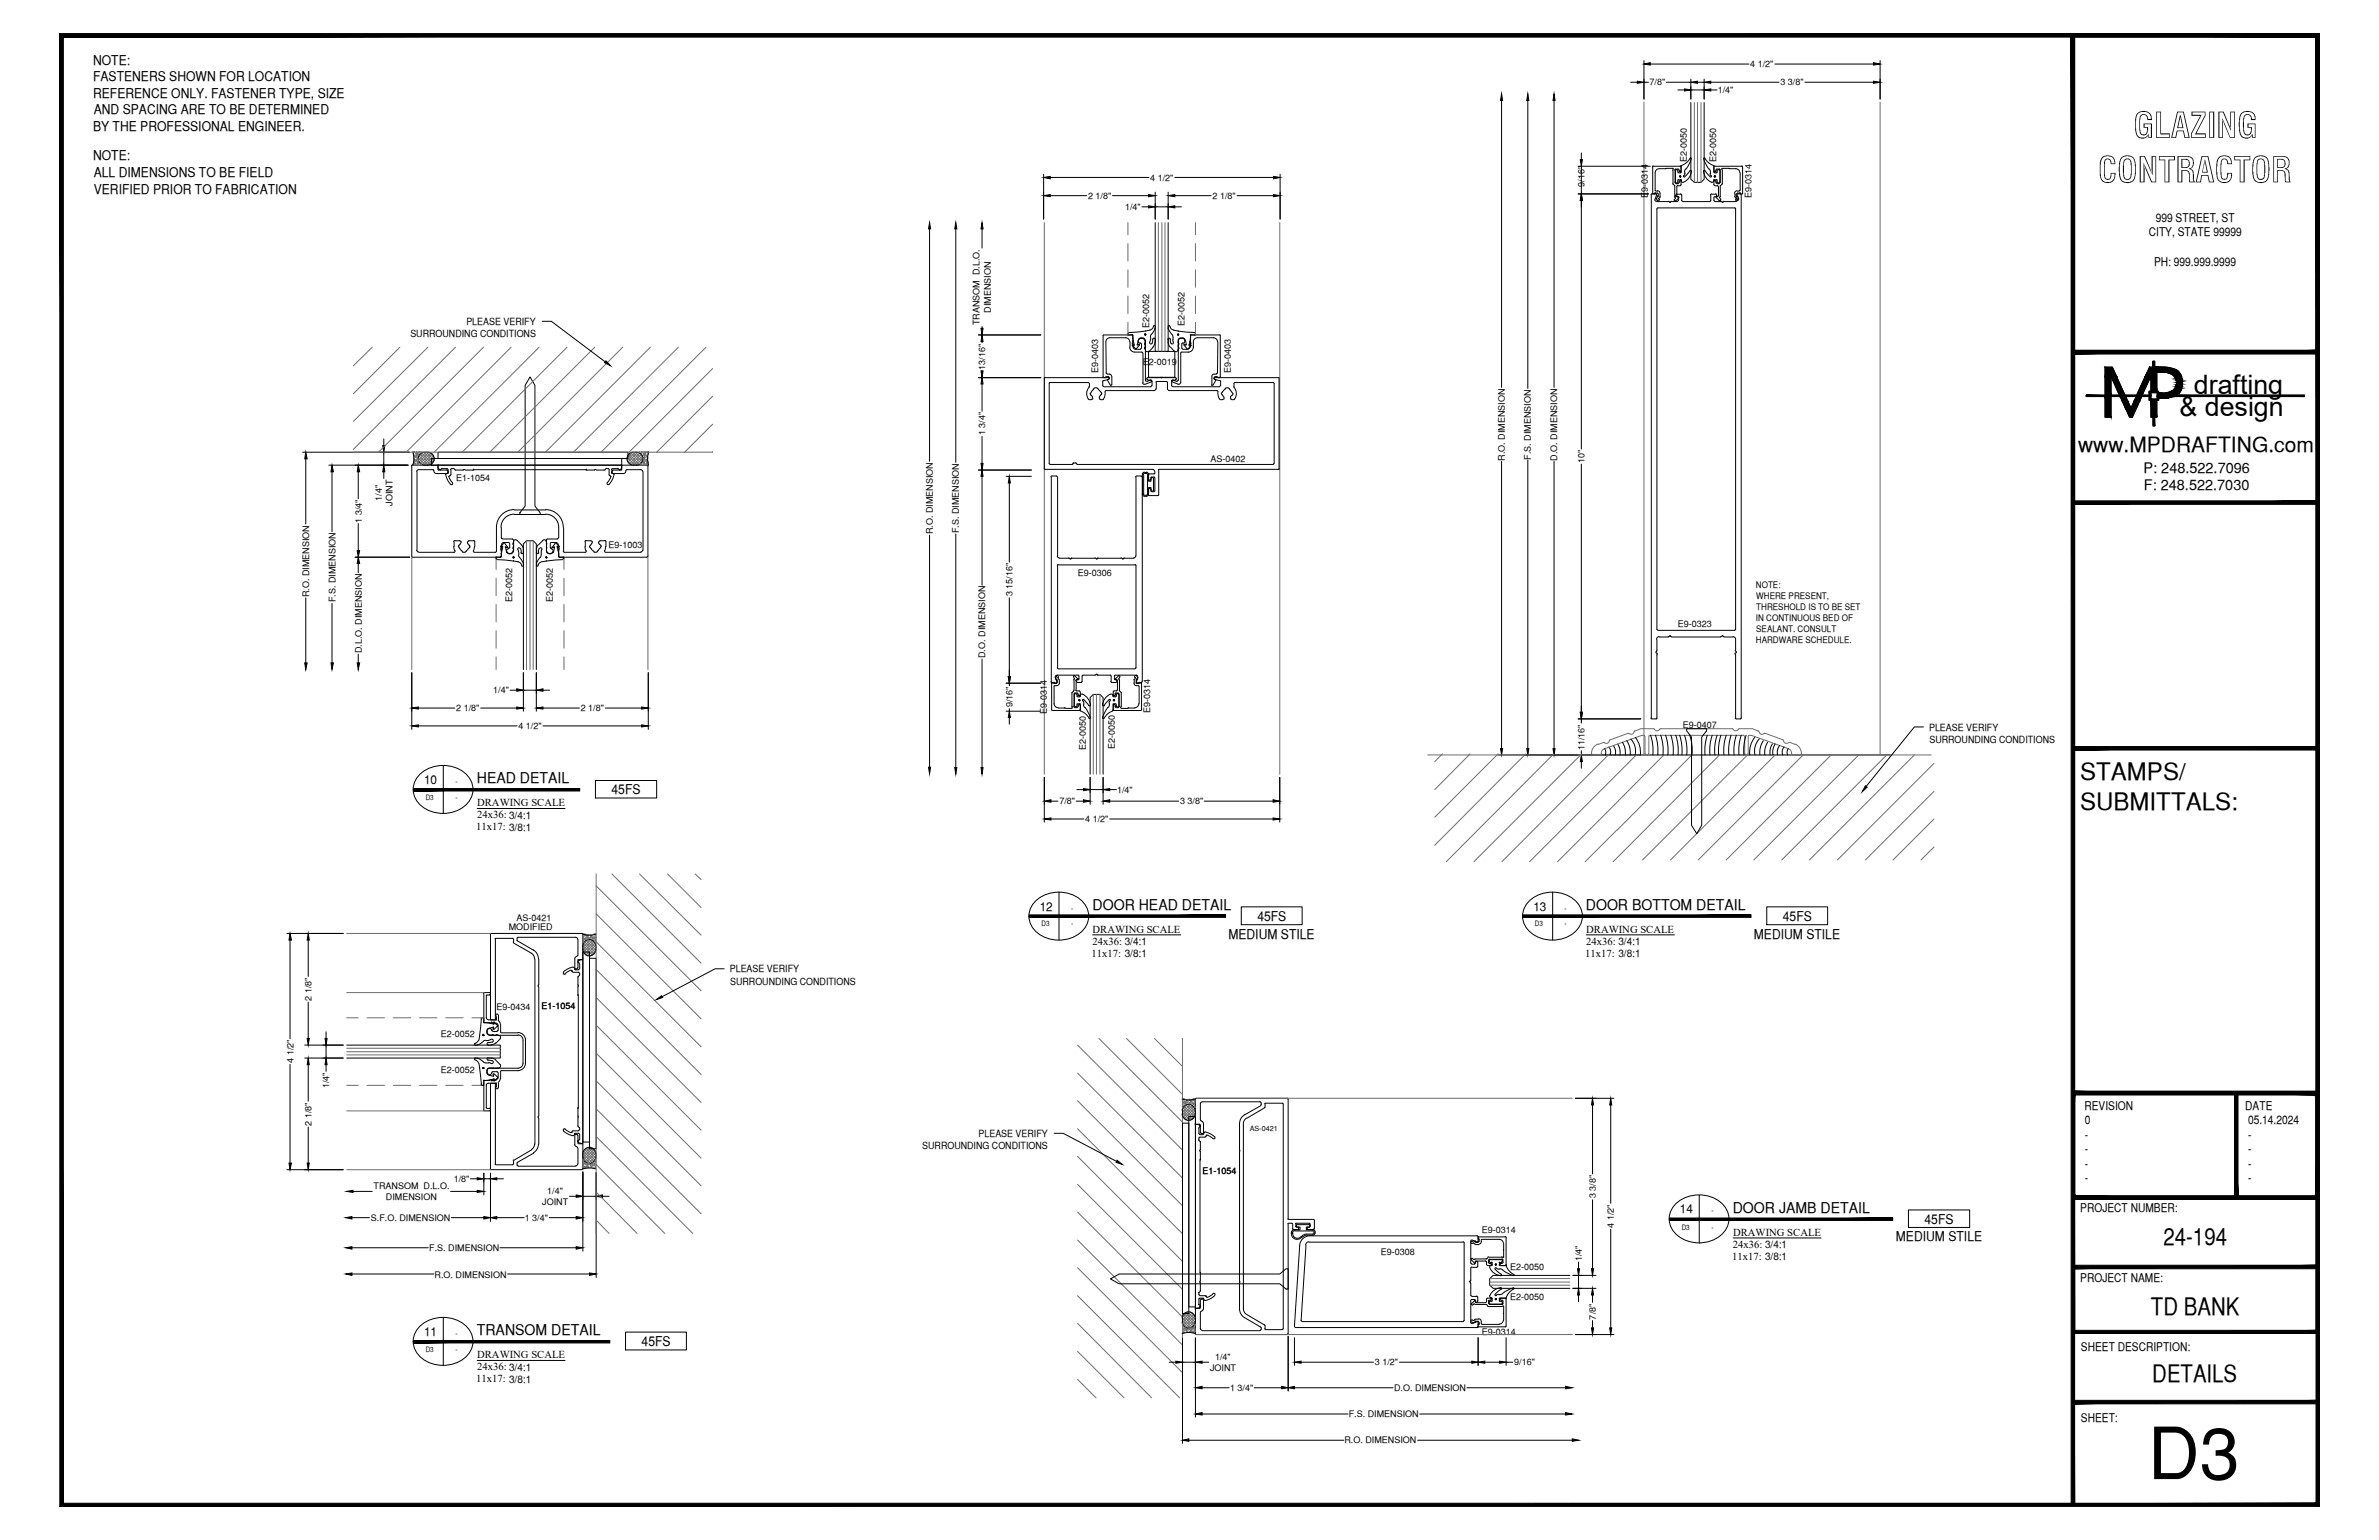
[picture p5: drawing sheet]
<svg xmlns="http://www.w3.org/2000/svg" width="432mm" height="279mm" viewBox="0 0 432 279" stroke-linecap="round" stroke-linejoin="round" font-family="sans-serif">
<defs><g id="words">
<text font-size="13.1" x="389.8" y="268.4">D3</text>
<g font-size="6.3">
<text x="387.2" y="25">GLAZING</text>
<text x="380.8" y="33.1">CONTRACTOR</text>
</g>
<g font-size="4.9">
<text x="398.2" y="71.5">drafting</text>
<text x="395.6" y="75.5">&amp; design</text>
</g>
<g font-size="4.4">
<text x="377.6" y="141.5">STAMPS/</text>
<text x="377.6" y="146.9">SUBMITTALS:</text>
<text x="392.7" y="225.8">24-194</text>
<text x="390.4" y="238.5">TD BANK</text>
<text x="390.7" y="250.7">DETAILS</text>
</g>
<text font-size="3.8" x="377.2" y="82">www.MPDRAFTING.com</text>
<g font-size="2.7">
<text x="86.6" y="142.1">HEAD DETAIL</text>
<text x="198.3" y="165">DOOR HEAD DETAIL</text>
<text x="287.8" y="165">DOOR BOTTOM DETAIL</text>
<text x="314.5" y="220">DOOR JAMB DETAIL</text>
<text x="86.6" y="242.3">TRANSOM DETAIL</text>
</g>
<g font-size="2.6">
<text x="389.1" y="85.8">P: 248.522.7096</text>
<text x="389.1" y="89">F: 248.522.7030</text>
</g>
<g font-size="2.4">
<text x="16.9" y="11.7">NOTE:</text>
<text x="16.9" y="14.7">FASTENERS SHOWN FOR LOCATION</text>
<text x="16.9" y="17.8">REFERENCE ONLY. FASTENER TYPE, SIZE</text>
<text x="16.9" y="23.7">BY THE PROFESSIONAL ENGINEER.</text>
<text x="17" y="20.8">AND SPACING ARE TO BE DETERMINED</text>
<text x="16.9" y="29.1">NOTE:</text>
<text x="17" y="32.1">ALL DIMENSIONS TO BE FIELD</text>
<text x="17" y="35.1">VERIFIED PRIOR TO FABRICATION</text>
<text x="111" y="144.1">45FS</text>
<text x="228.2" y="167">45FS</text>
<text x="323.6" y="167">45FS</text>
<text x="222.9" y="170.4">MEDIUM STILE</text>
<text x="318.3" y="170.4">MEDIUM STILE</text>
<text x="349.3" y="222">45FS</text>
<text x="344.1" y="225.2">MEDIUM STILE</text>
<text x="116.5" y="244.2">45FS</text>
</g>
<g font-size="2.2">
<text x="391.3" y="40.2">999 STREET, ST</text>
<text x="390" y="42.9">CITY, STATE 99999</text>
<text x="391" y="48.2">PH: 999.999.9999</text>
<text x="77" y="142.2">10</text>
<text x="188.7" y="165.2">12</text>
<text x="278.3" y="165.2">13</text>
<text x="378.3" y="201.3">REVISION</text>
<text x="378.4" y="204">0</text>
<text x="407.5" y="201.3">DATE</text>
<text x="408" y="204">05.14.2024</text>
<text x="378.4" y="206.6">-</text>
<text x="378.4" y="209.2">-</text>
<text x="408" y="206.6">-</text>
<text x="408" y="209.2">-</text>
<text x="378.4" y="211.9">-</text>
<text x="378.4" y="214.5">-</text>
<text x="408" y="211.9">-</text>
<text x="408" y="214.5">-</text>
<text x="304.9" y="220.2">14</text>
<text x="377.6" y="219.9">PROJECT NUMBER:</text>
<text x="377.6" y="232.5">PROJECT NAME:</text>
<text x="77" y="242.4">11</text>
<text x="377.7" y="245.2">SHEET DESCRIPTION:</text>
<text x="377.7" y="257.9">SHEET:</text>
</g>
<g font-size="1.9">
<text x="86.6" y="146.2">DRAWING SCALE</text>
<text x="86.6" y="148.5">24x36: 3/4:1</text>
<text x="86.4" y="150.6">11x17: 3/8:1</text>
<text x="198.1" y="173.5">11x17: 3/8:1</text>
<text x="198.3" y="169.2">DRAWING SCALE</text>
<text x="198.3" y="171.4">24x36: 3/4:1</text>
<text x="287.7" y="173.5">11x17: 3/8:1</text>
<text x="287.9" y="169.2">DRAWING SCALE</text>
<text x="287.9" y="171.4">24x36: 3/4:1</text>
<text x="314.5" y="226.4">24x36: 3/4:1</text>
<text x="314.6" y="224.2">DRAWING SCALE</text>
<text x="314.4" y="228.5">11x17: 3/8:1</text>
<text x="86.4" y="250.8">11x17: 3/8:1</text>
<text x="86.6" y="246.4">DRAWING SCALE</text>
<text x="86.6" y="248.5">24x36: 3/4:1</text>
</g>
<g font-size="1.8">
<text x="84.6" y="58.9">PLEASE VERIFY</text>
<text x="74.5" y="61.2">SURROUNDING CONDITIONS</text>
<text x="350.1" y="132.6">PLEASE VERIFY</text>
<text x="350.2" y="134.7">SURROUNDING CONDITIONS</text>
<text x="132.5" y="176.4">PLEASE VERIFY</text>
<text x="132.5" y="178.6">SURROUNDING CONDITIONS</text>
<text x="167.4" y="208.5">SURROUNDING CONDITIONS</text>
<text x="177.6" y="206.2">PLEASE VERIFY</text>
</g>
<g font-size="1.6">
<text x="299.4" y="15.5">7/8&quot;</text>
<text x="311.8" y="16.9">1/4&quot;</text>
<text x="317.7" y="12.2">4 1/2&quot;</text>
<text x="323.2" y="15.5">3 3/8&quot;</text>
<text x="306.2" y="29.3" transform="rotate(-90 306.2 29.3)">E2-0050</text>
<text x="311.5" y="29.5" transform="rotate(-90 311.5 29.5)">E2-0050</text>
<text x="208.8" y="32.8">4 1/2&quot;</text>
<text x="287.6" y="33.9" transform="rotate(-90 287.6 33.9)">9/16&quot;</text>
<text x="299.1" y="35.9" transform="rotate(-90 299.1 35.9)">E9-0314</text>
<text x="197.5" y="36.1">2 1/8&quot;</text>
<text x="204.2" y="38.1">1/4&quot;</text>
<text x="220.1" y="36.1">2 1/8&quot;</text>
<text x="317.9" y="36" transform="rotate(-90 317.9 36)">E9-0314</text>
<text x="177.8" y="59" transform="rotate(-90 177.8 59)">TRANSOM D.L.O.</text>
<text x="179.8" y="56.8" transform="rotate(-90 179.8 56.8)">DIMENSION</text>
<text x="208.6" y="59.4" transform="rotate(-90 208.6 59.4)">E2-0052</text>
<text x="215" y="59.2" transform="rotate(-90 215 59.2)">E2-0052</text>
<text x="178.8" y="67.1" transform="rotate(-90 178.8 67.1)">13/16&quot;</text>
<text x="199.3" y="67.7" transform="rotate(-90 199.3 67.7)">E9-0403</text>
<text x="207.5" y="66.3">E2-0019</text>
<text x="223.4" y="67.7" transform="rotate(-90 223.4 67.7)">E9-0403</text>
<text x="178.8" y="79" transform="rotate(-90 178.8 79)">1 3/4&quot;</text>
<text x="219.7" y="83.8">AS-0402</text>
<text x="273.1" y="83.6" transform="rotate(-90 273.1 83.6)">R.O. DIMENSION</text>
<text x="277.9" y="83.4" transform="rotate(-90 277.9 83.4)">F.S. DIMENSION</text>
<text x="282.6" y="83.6" transform="rotate(-90 282.6 83.6)">D.O. DIMENSION</text>
<text x="82.8" y="87.2">E1-1054</text>
<text x="287.6" y="84.1" transform="rotate(-90 287.6 84.1)">10&quot;</text>
<text x="65.7" y="94.9" transform="rotate(-90 65.7 94.9)">1 3/4&quot;</text>
<text x="69.3" y="90.9" transform="rotate(-90 69.3 90.9)">1/4&quot;</text>
<text x="71.2" y="91.8" transform="rotate(-90 71.2 91.8)">JOINT</text>
<text x="110.4" y="99.4">E9-1003</text>
<text x="169.3" y="96.9" transform="rotate(-90 169.3 96.9)">R.O. DIMENSION</text>
<text x="174.1" y="96.8" transform="rotate(-90 174.1 96.8)">F.S. DIMENSION</text>
<text x="195.6" y="104.6">E9-0306</text>
<text x="318.7" y="106.6">NOTE:</text>
<text x="56.1" y="108.3" transform="rotate(-90 56.1 108.3)">R.O. DIMENSION</text>
<text x="60.9" y="109.3" transform="rotate(-90 60.9 109.3)">F.S. DIMENSION</text>
<text x="93" y="109.3" transform="rotate(-90 93 109.3)">E2-0052</text>
<text x="100.3" y="109.3" transform="rotate(-90 100.3 109.3)">E2-0052</text>
<text x="183.8" y="108.2" transform="rotate(-90 183.8 108.2)">3 15/16&quot;</text>
<text x="304.5" y="113.7">E9-0323</text>
<text x="318.7" y="112.6">IN CONTINUOUS BED OF</text>
<text x="318.8" y="108.6">WHERE PRESENT,</text>
<text x="318.8" y="110.7">THRESHOLD IS TO BE SET</text>
<text x="65.7" y="118.5" transform="rotate(-90 65.7 118.5)">D.L.O. DIMENSION</text>
<text x="178.8" y="119.4" transform="rotate(-90 178.8 119.4)">D.O. DIMENSION</text>
<text x="318.7" y="116.6">HARDWARE SCHEDULE.</text>
<text x="318.8" y="114.7">SEALANT. CONSULT</text>
<text x="89.5" y="125.8">1/4&quot;</text>
<text x="82.8" y="129">2 1/8&quot;</text>
<text x="105.4" y="129">2 1/8&quot;</text>
<text x="183.8" y="128.3" transform="rotate(-90 183.8 128.3)">9/16&quot;</text>
<text x="190" y="129.5" transform="rotate(-90 190 129.5)">E9-0314</text>
<text x="208.8" y="129.3" transform="rotate(-90 208.8 129.3)">E9-0314</text>
<text x="94.1" y="132.3">4 1/2&quot;</text>
<text x="197.1" y="136" transform="rotate(-90 197.1 136)">E2-0050</text>
<text x="202.4" y="135.8" transform="rotate(-90 202.4 135.8)">E2-0050</text>
<text x="287.6" y="136.1" transform="rotate(-90 287.6 136.1)">11/16&quot;</text>
<text x="305.4" y="132.1">E9-0407</text>
<text x="202.8" y="143.8">1/4&quot;</text>
<text x="192.3" y="145.9">7/8&quot;</text>
<text x="197" y="149.2">4 1/2&quot;</text>
<text x="214.2" y="145.9">3 3/8&quot;</text>
<text x="93.7" y="167.1">AS-0421</text>
<text x="92.3" y="168.7">MODIFIED</text>
<text x="56.5" y="181.5" transform="rotate(-90 56.5 181.5)">2 1/8&quot;</text>
<text x="90.1" y="183.3">E9-0434</text>
<text x="98.3" y="183.1">E1-1054</text>
<text x="80" y="188.2">E2-0052</text>
<text x="53.3" y="192.8" transform="rotate(-90 53.3 192.8)">4 1/2&quot;</text>
<text x="59.8" y="197.4" transform="rotate(-90 59.8 197.4)">1/4&quot;</text>
<text x="80" y="194.6">E2-0052</text>
<text x="56.5" y="204.2" transform="rotate(-90 56.5 204.2)">2 1/8&quot;</text>
<text x="67.8" y="215.7">TRANSOM D.L.O.</text>
<text x="82.4" y="214.4">1/8&quot;</text>
<text x="218.2" y="213">E1-1054</text>
<text x="67.3" y="221.6">S.F.O. DIMENSION</text>
<text x="70" y="217.7">DIMENSION</text>
<text x="95.2" y="221.6">1 3/4&quot;</text>
<text x="98.4" y="218.6">JOINT</text>
<text x="99.3" y="216.6">1/4&quot;</text>
<text x="289.6" y="217.4" transform="rotate(-90 289.6 217.4)">3 3/8&quot;</text>
<text x="77.9" y="227">F.S. DIMENSION</text>
<text x="250.6" y="227.7">E9-0308</text>
<text x="269" y="223.6">E9-0314</text>
<text x="292.9" y="222.8" transform="rotate(-90 292.9 222.8)">4 1/2&quot;</text>
<text x="78.9" y="231.8">R.O. DIMENSION</text>
<text x="274.1" y="230.4">E2-0050</text>
<text x="287.1" y="228.9" transform="rotate(-90 287.1 228.9)">1/4&quot;</text>
<text x="274.1" y="235.8">E2-0050</text>
<text x="289.6" y="239.4" transform="rotate(-90 289.6 239.4)">7/8&quot;</text>
<text x="269" y="242.3">E9-0314</text>
<text x="219.6" y="248.7">JOINT</text>
<text x="220.5" y="246.7">1/4&quot;</text>
<text x="249.6" y="247.7">3 1/2&quot;</text>
<text x="274.8" y="247.7">9/16&quot;</text>
<text x="223.3" y="252.3">1 3/4&quot;</text>
<text x="244.8" y="257.1">F.S. DIMENSION</text>
<text x="253" y="252.3">D.O. DIMENSION</text>
<text x="244" y="261.9">R.O. DIMENSION</text>
</g>
<g font-size="1.3">
<text x="82.7" y="142.2">-</text>
<text x="77.3" y="145.2">D3</text>
<text x="82.7" y="145.2">-</text>
<text x="194.4" y="165.2">-</text>
<text x="284" y="165.2">-</text>
<text x="189" y="168.1">D3</text>
<text x="194.4" y="168.1">-</text>
<text x="278.6" y="168.1">D3</text>
<text x="284" y="168.1">-</text>
<text x="226.8" y="205.1">AS-0421</text>
<text x="310.6" y="220.2">-</text>
<text x="305.2" y="223.1">D3</text>
<text x="310.6" y="223.1">-</text>
<text x="77.3" y="245.3">D3</text>
<text x="82.7" y="242.4">-</text>
<text x="82.7" y="245.3">-</text>
</g>
</g></defs>
<!-- layer: COMPONENTS2 -->
<g fill="none" stroke="#000" stroke-width=".18">
<path d="M299.9 35.1l.1 .1 .4-.1M300 30.3v4.8M300.1 30.1l-.2 .2M300.1 30.2h4.9M300.4 35.1h.1M300.5 35l-.1 .1M300.5 35.1h.3M300.5 34.7h.4M300.7 36.1l.2 .3M300.8 35l.1 .1M300.8 35.8l-.1 .2M300.8 34.6l.4 .2 .1 .3"/>
<path d="M300.8 35.7h-.1M300.9 35.7h.1M300.9 35.6l-.1 .1M301 35.2v.4M301.1 35.9v.2M301.1 36.1l.1 .1M301.2 36.1l-.1 .3-.3-.1M301.3 35.1v.7M301.3 35.8l-.1 .1M302.3 30.6h-1.2a.73 .73 0 0 0-.7 .7v3.2l.1 .1M302.4 30.6h-.1M303.6 33.3l.1 .1"/>
<path d="M303.6 30.5l.1 .2M303.7 30.5l-1.4 .1M303.7 30.9v2.4M303.7 30.8l-.1 .1M303.7 33.5l.3 .2M303.9 36.2v.2h.2M303.9 33.6l.1 2.2M304 35.8v.1M304 30.9v2.2l.2 .2M304.1 35.9l-.2 .4M304.1 30.7l-.1 .1M304.2 30.7h.4"/>
<path d="M304.2 33.3h.4M304.4 35.5l.1 .2M304.4 33.8v1.8M304.5 33.7l-.1 .1M304.5 35.7h.2v.1M304.5 33.7h.5M304.6 30.7l.1 .1M304.7 35.9l-.5 .5M304.7 33.1l-.1 .2M305 30.1l.1 .2M305 32.8l-.2 .3M305 32.8l.1 .1v.6"/>
<path d="M305 31.2h.1M305 32.8h.1M305.1 33.5l-.1 .2M305.1 30.3v.8h-.3v-.2M311.1 30.3v.8l.3-.1M311.1 33.5l.1 .2M311.2 30.1l-.1 .2M311.3 31.2h.1M311.3 32.8h.1M311.3 30.2h4.9M311.3 33.7h.4M311.4 32.9l-.3-.1v.7"/>
<path d="M311.5 33l.1 .3M311.5 30.9v.2M311.5 35.9l.6 .5M311.6 35.7l-.1 .1M311.6 35.7h.1M311.7 33.3h.3M311.7 33.7l.1 .1M311.8 35.5l-.1 .2M311.9 33.8v1.8M312.1 30.7l.1 .1M312.1 30.7h-.5l-.1 .1M312.1 35.8v.1"/>
<path d="M312.2 35.9l.2 .4M312.2 33.1l-.2 .2M312.2 30.9v2.2M312.3 36.2l-.1 .2h-.2M312.3 33.6l-.1 2.2M312.5 30.8l.1 .1M312.6 33.3l-.3 .4M312.6 30.9v2.4M313.8 30.5l.1 .1M313.8 30.5h-1.2l-.1 .2M313.8 30.6h.1M313.9 30.6h1.2"/>
<path d="M314.9 35.1v.7M315 35.8l.1 .2v.2M315.1 36.1v.3l.3-.1M315.1 30.6a.73 .73 0 0 1 .7 .7M315.3 35.6l.3 .5M315.3 34.6l-.4 .2-.1 .3M315.3 34.7h.4M315.4 35.7h.1M315.4 35l-.1 .1v.5M315.5 35.1h.3M315.5 36v.1M315.6 36.1l-.2 .3"/>
<path d="M315.8 35v.1M315.8 35.1l.1 .1M315.8 34.5l-.1 .1M315.8 35.1h.1M315.8 31.4v3.1M315.9 35.2h.3M316.1 30.1l.2 .2M316.3 30.3v4.8M316.3 35.1l-.1 .1M200.2 60.9v7.5M200.2 68.4l.1 .1M200.3 60.8l-.1 .1"/>
<path d="M200.3 68.5h.4M200.3 60.8h5.2M200.7 68.4l-.1 .1M200.7 62l.1 5.7M200.7 62a.73 .73 0 0 1 .8-.7h2.8a.73 .73 0 0 1 .7 .7M200.7 68.4l.4-.1 .2 .2M200.8 67.7l.1 .1M201 67.9h.4M201 69l.5 .9M201.2 68.8l-.1 .2M201.3 68.7l-.1 .1M201.4 68.5v.2"/>
<path d="M201.4 67.9l.3 .2v.1M201.7 69.8l-.1 .1M201.8 68.3v1.5M205 63a.92 .92 0 0 0 1 .9M205.1 62v1M205.5 62.2v.1M205.5 62.6v.1M205.5 60.8l.1 .1M205.5 62.3l.2 .1M205.5 62.7l.2 .2M205.6 60.9v1.2M205.6 62.4v.1"/>
<path d="M205.6 62.8l.1 .1M205.7 63l.1 .2 .2 .1M205.7 62h.1M205.7 62.1l-.2 .1M205.7 62.5l-.2 .2M205.7 62.9v.1M206 63.9h1.3M206.1 63.4h.9M206.6 61.7v.3M206.6 62.1l.3 .1M206.8 61.5l-.2 .3M206.9 62.3h.1"/>
<path d="M207 62.2l.1 .2M207.1 61.3l-.3 .2M207.1 63.2l-.1 .1M207.1 61.3h.1a.67 .67 0 0 1 .6 .7M207.2 62.4v.8M207.2 63.9l.2 .1M207.4 69.4l.1 .3h.3M207.5 64.1v5.4M207.8 63.3h.1M207.8 62.6h.1M207.8 63v.3M207.8 62.2v.3"/>
<path d="M207.8 62.1v.1M207.8 62.9v.1M207.9 69l.2 .1M207.9 62v.2M207.9 62.7v.2M207.9 63.4v5.6M208.8 69l.2 .1-.1 .2-1.1 .4M208.9 69l-.7 .2M212.9 69l-.2 .1 .1 .2 1.1 .4M212.9 69l.7 .2M213.8 62.1l.1 .1M213.8 62.9l.1 .1"/>
<path d="M213.8 69l-.2 .1M213.9 63.3h-.1M213.9 62.6h-.1M213.9 62v.2M213.9 62.7v.2M213.9 63.4v5.6M213.9 63v.3M213.9 62.2v.3M214.2 69.4l-.1 .3h-.2M214.3 64.1v5.4M214.5 62.4v.8l.2 .1M214.6 61.3l.3 .2"/>
<path d="M214.6 61.3a.7 .7 0 0 0-.8 .7M214.7 62.2l-.2 .2M214.7 63.4h.9M214.7 62.3h.1M214.9 61.5l.2 .3M215 62.1l-.3 .1M215 61.7v.3M215.7 63.9h-1.2l-.2 .1M216 63l-.1 .2-.3 .1M216 61.9v.2M216 62.4v.1M216 62.8v.1"/>
<path d="M216 62h.1M216 62.1l.2 .1M216 62.5l.2 .2M216 62.9v.1M216.1 60.9v1M216.1 62.2v.1M216.1 62.6v.1M216.2 62.3l-.2 .1M216.2 62.7l-.2 .2M216.2 60.8l-.1 .1M216.2 60.8h5.2M217.3 61.3a.73 .73 0 0 0-.7 .7v1a.92 .92 0 0 1-.9 .9"/>
<path d="M217.4 61.3h2.9M219.9 69.8l.2 .1M220.2 61.3a.73 .73 0 0 1 .8 .7M220.3 67.9l-.3 .2v.1v1.6M220.3 67.9h.5M220.3 68.7l.1 .1M220.4 68.5v.2M220.5 68.8h.1M220.6 68.3l-.2 .2M220.6 68.8v.2M220.6 68.3h.3M220.7 69l-.5 .9"/>
<path d="M220.8 68.3l.1 .1M220.9 67.7l-.1 .1M221 68.4l.1 .1M221 62v5.7M221.1 68.5h.3M221.4 60.8l.1 .1M221.5 68.4l-.1 .1M221.5 60.9v7.5M79.6 84.9l.2 .3M79.6 84.3l-.1 .5M79.6 84.4h33.2M79.7 85.1l.2 .1"/>
<path d="M79.9 85.3h.1M80.1 85.1l-.2 .1M80.2 85l-.1 .1M80.3 85h.8l.2 .2M80.9 86.1l.2 .8 .7 1M81.1 85.9l-.2 .2M81.1 85.9h.2M81.3 85.8l-.1 .1M81.3 85.2v.6M81.5 86.5l.7 1.2-.1 .2h-.3M81.7 86.4l-.2 .1M81.8 86.1l-.2 .2"/>
<path d="M81.9 85.2v1M81.9 85l-.1 .2M82 85h.3M82.3 85h.1M82.4 85l.3 .3h1.4M84.1 85.2l-.1 .1M84.2 85.2h.1M84.4 85.2l.1 .1M84.5 85.3h1.4M85.9 85.3h-.1M86 85.3h.1M106.3 85.2h.1"/>
<path d="M106.4 85.2h-20.5M106.4 85.3h.1M106.5 85.3h1.4M108.1 85.2l-.2 .1M108.2 85.2l1.5 .1M109.7 85.3h-.1M110 85l-.2 .3M110.1 85h-.1M110.1 85h.3M110.4 85l.2 .2M110.6 86.1l.1 .2M110.6 85.2v1"/>
<path d="M110.8 86.4l.1 .1M110.9 86.5l-.3 .6a.73 .73 0 0 0-.4 .8h.4M111 85.8l.1 .1M111.1 85.2v.6M111.1 85.9h.2M111.3 85.9l.1 .2M111.4 86.1l-.2 .8-.6 1M112.1 85l.1 .1M112.1 85h-.9l-.2 .2M112.3 85.1l.1 .1M112.5 85.3h.1M112.6 85.1l-.1 .1"/>
<path d="M112.7 84.3l.1 .5M112.8 84.9l-.2 .3M112.8 84.8v.1M190.9 128.7l.1 .2M190.9 124v4.8M190.9 123.8l-.1 .1M190.9 123.9h.4M191.1 128.9h4.8M191.2 123.8l.2 .2h.3M191.3 124h.1M191.6 122.9v.1M191.6 123l.1 .3"/>
<path d="M191.6 123.3h.2M191.7 122.7l.3-.1v.3M191.8 122.7l-.2 .2M191.8 123.3l.1 .6M191.8 123.9l-.1 .1M191.8 124.4h-.4l-.1 .1v3.2a.73 .73 0 0 0 .8 .7M192 122.9l.1 .2M192.1 128.5h1.1M192.1 123.1l.1 .2M192.2 123.2v.1M192.3 123.4v.6M192.3 123.9l-.3 .4-.2 .1"/>
<path d="M193.2 128.4l.2 .1M193.4 128.5h1.2M194.6 128.1v.1M194.6 125.7v2.4M194.6 128.3l-.1 .2M194.6 125.6v.1M194.8 122.8l.1-.2h.2l.5 .6M194.9 125.3l-.1 .1M194.9 125.4l-.3 .2M194.9 122.8l.1 .3M194.9 128.2l.1 .1M194.9 123.4v1.9"/>
<path d="M194.9 125.9v2.3M194.9 123.2v.1M195 123.1v.1M195.1 128.4h.4M195.3 125.2l.1 .1h.5M195.3 123.5v1.7M195.5 125.7l.1 .2M195.5 125.7h-.4l-.2 .2M195.6 128.2l-.1 .1M195.6 123.3l-.3 .2M195.7 123.2l-.1 .1M195.7 125.9l.1 .3 .2-.1"/>
<path d="M195.9 125.3l.1 .2M195.9 127.8h.1M195.9 126.3h.1M196 128.7l-.1 .2M196 128l-.2-.1-.1 .3M196.1 125.5v.6M196.1 128v.8M202 128.7l.2 .2M202.1 125.5v.7l.3-.1M202.2 125.3l-.1 .2M202.2 127.8h.1M202.2 126.3h.1"/>
<path d="M202.2 125.3h.4M202.4 128l-.2-.2-.1 .2v.8M202.4 128.2l.1 .1M202.4 123.2l.1 .1M202.4 125.9v.2M202.4 128v.2M202.5 123.3h.1M202.5 125.7l-.1 .2M202.6 128.4h.4M202.6 125.7h.3M202.6 123.3l.2 .2M202.8 125.2l-.2 .1"/>
<path d="M202.8 123.5v1.7M202.9 125.7l.2 .2M203.1 123.2v.1M203.1 123.1v.1M203.1 125.3l.1 .1M203.1 125.9v2.3l-.1 .1M203.2 123.4v1.9M203.2 122.8v-.2h-.2l-.6 .6M203.3 125.4l.2 .2M203.3 122.8l-.2 .3M203.4 128.3l.1 .2M203.5 125.6v.1"/>
<path d="M203.5 128.1l-.1 .1M203.5 125.7v2.4M203.5 128.5h1.2M204.9 128.4l-.2 .1M204.9 128.5h1.1M205.8 123.9l.2 .4 .3 .1M205.9 123.4v.6M206 122.9h.1M206 122.9v.2M206.1 123.1l-.3 .2M206.2 123.9l.1 .1M206.2 123.4v.5"/>
<path d="M206.3 123.3h.1M206.3 124.4h.3M206.3 122.7l-.3-.1v.3M206.4 123.3l-.2 .1M206.4 122.7l.1 .2M206.4 124h.3M206.4 122.9v.1M206.5 123l-.1 .3M206.6 124.4l.1 .1M206.7 127.7a.73 .73 0 0 1-.7 .7M206.8 124h.1M206.8 124.5v3.2"/>
<path d="M206.8 123.9l-.1 .1M206.8 123.8l-.1 .1M206.8 123.9h.3M207.1 123.8l.1 .1M207.2 128.7l-.2 .2h-4.8M207.2 124v4.8M102.3 176.4v.3h.3M103.6 176l-1 .7M103.7 176.1l.1 .1M103.8 176.2l.2 .1M103.8 176.2h.1M104 176.4h1"/>
<path d="M104 175.4l-.7 .3-1 .6M104.1 175.5l.2 .2M104.3 175.8l.1 .1M104.3 175.7v.1M104.4 176h.6M104.9 178.7h.1M104.9 174.6l.3 .2M104.9 177.3v1.4M104.9 178.8v.1M104.9 179v1.5M105 174.3l-.1 .2M105 176.4l.2 .2"/>
<path d="M105.2 176.9l-.3 .3M105.2 175.7l-.2 .2M105.2 174.8v1M105.2 176.6v.3M105.3 174.1l-.3 .2M105.4 174.1h.3M105.7 174.1h.1M105.8 174.2v33.2l-.1 .1M87.8 185.5h.1M87.8 180.2v5.3M87.8 196.2v5.2M87.9 180.1l-.1 .1"/>
<path d="M87.9 196l-.1 .1M87.9 180.1h1M87.9 185.5h1M87.9 196h1M88.3 196.9v4.1M88.4 180.5l-.1 .2v3.9l.1 .3 .2 .1M88.4 187.1v.1a.6 .6 0 0 0 .6 .6M88.4 180.5h.5M88.4 194.4v.2M88.4 194.5l.2 .3M88.6 186.7l-.2 .3M88.6 194.9l.3 .2"/>
<path d="M88.6 196.5l-.3 .2v.2M88.6 196.5h1.4M88.6 185h1.4M88.9 180.1l.1 .1M88.9 185.5v.1M88.9 186.6l.3 .1v.2M88.9 186.6l-.3 .1M88.9 195.9v.1M89 180.4l-.1 .1M89 185.6h.1M89 193.7a.6 .6 0 0 0-.6 .6M89 180.2v.2"/>
<path d="M89 187.8h.3M89 193.8h.3M89.1 195.9h-.1M89.2 196v.1M89.2 196h.1M89.2 185.5v.1M89.2 194.7l-.2 .3h-.1M89.2 193.7l.1 .1M89.3 186.9h.1M89.3 194.6v.1M89.3 186.9l.1 .2M89.3 187.7l-.1 .1"/>
<path d="M89.3 185.5h-.1M89.3 185.5l.2 .1M89.4 187.7h.1M89.4 193.8h.1M89.4 195.9h.1M89.4 194.4l-.1 .2M89.5 187.1h.7M89.5 194.4h.7M89.5 196l-.2 .1M89.5 187.7l.1 .1M89.5 196l.2 .1M89.6 193.7l-.1 .1"/>
<path d="M89.6 187.8h.4M89.6 193.8h.4M89.6 196h.2M89.7 185.5l-.3 .1M89.8 185.5h-.2M89.8 185.5l.1 .1M89.8 185.6h.1M89.9 196l-.1 .1M89.9 195.9h-.1M89.9 185.7h.1M89.9 196h.1M90 185h.1"/>
<path d="M90 185.6l.2 .1 .2 .3M90 193.7l.1 .1M90 196.5h.1M90.1 187.7h.1M90.1 193.8h.1M90.1 197.1l-.1 .2 .1 .2h.1l.2-.2M90.1 187.7l-.1 .1M90.1 184.5v.5M90.1 196.5v.7M90.2 194.4l.2 .2M90.3 187.7v.1M90.3 193.7v.1"/>
<path d="M90.4 186.9l-.2 .2M90.4 187.8h3.6M90.4 193.8h3.6M90.4 195.5l-.2 .3-.2 .1M90.4 185.1l.2 .2 .2 .5M90.4 184.2l-.2-.2h-.1l-.1 .2 .1 .2M90.4 186v.9M90.4 194.6v1M90.5 184.2v1M90.5 196.5v.9M90.8 195.7l-.2 .5-.2 .2M90.9 185.9v1.4"/>
<path d="M90.9 194.4v1.3M90.9 187.2l.1 .1M91 187.4h3M94 187.3a1.37 1.37 0 0 1 1.4 1.4M94 187.8a.92 .92 0 0 1 .9 .9M94 194.2h-3l-.1 .1M94.9 188.7v4.2a.92 .92 0 0 1-.9 .9M95.4 188.7v4.2a1.37 1.37 0 0 1-1.4 1.3M104.9 180.6h.1M104.9 180.4v.1M104.9 180.5l.1 .1M105 180.7v20.3"/>
<path d="M87.8 201.4l.1 .1M87.9 201.5h1M88.3 200.9l.1 .1M88.4 201.1h.5M88.9 201l.1 .1M89 201.4l-.1 .1M89 201.2v.2M102.3 205.2l1 .6 .7 .3M102.6 204.8l1 .7M102.6 204.8l-.3 .1v.3M103.8 205.4l-.1 .1M104.3 205.8l-.2 .2"/>
<path d="M104.3 205.7v.2M104.4 205.6l-.1 .1M104.4 205.6h.6M104.9 207l.1 .2M104.9 202.5v.1M104.9 204.2l.3 .4M104.9 207.1h.1M104.9 201.1v1.4M104.9 202.9v1.4M104.9 200.9v.1M104.9 202.6v.1M104.9 201h.1"/>
<path d="M104.9 202.8v.1M105 207.3l.3 .2M105 205.6l.2 .2M105 205.2h-1l-.2 .1M105.1 206.9l-.2 .1M105.1 204.6h.1M105.2 206.7l-.1 .1M105.2 204.9l-.2 .2M105.2 204.7v.3M105.2 205.8v1M105.3 207.4h.1M105.4 207.5h.3"/>
<path d="M217 204.1v33.2M217 204l-.1 .1M217 204h.4M217.4 204h.1M217.5 204l.3 .2M217.6 206.8v.1M217.6 204.7v1M217.6 206.5v.3M217.6 206.9l.3 .2M217.6 205.6l.2 .2M217.6 204.6v.1M217.7 204.2l.1 .2-.2 .1"/>
<path d="M217.8 206.3l-.2 .2M217.8 208.7v.1M217.8 205.9h.6M217.8 206.3h1M217.8 210.5v20.3M217.8 208.9v1.6M217.8 207.1l.1 1.5M217.9 204.4h.1M217.9 210.4h.1M217.9 208.6h-.1M218.4 205.7l-.1 .1M218.7 205.4l.7 .2 1.1 .6"/>
<path d="M218.7 205.4l-.2 .1v.2M218.9 206.1l-.2 .1M218.9 206h.1a1.85 1.85 0 0 1 1.3 .6h.2v-.4M218.9 206.1h.1M216.9 237.3l.1 .1M217 237.4h.4M217.4 237.3h.1M217.6 236.6l.2 .3M217.6 234.5h.1M217.6 234.6v.3l.2 .1M217.6 235.7v1M217.8 235.5l-.2 .2"/>
<path d="M217.8 232.5v.2M217.8 237l-.1 .1M217.8 235.5h.6M217.8 235.1h1M217.8 237.2l-.3 .2M217.8 230.8v.1M217.8 232.7l.1 1.5M217.9 231v1.4M217.9 236.9v.1M217.9 232.4l-.1 .1M217.9 234.2l-.3 .3M218.3 235.5l.1 .1"/>
<path d="M218.5 235.7l.2 .2M218.5 235.6v.2M218.7 235.1l.2 .1M218.9 235.2l.2 .1M218.9 235.3h.1M220.2 234.8l-1.1 .6M220.2 234.7h.3v.3M220.5 235.1l-1.1 .6-.7 .3M267.1 236.5v.2h.2M267.1 225.2l-.1 .3 .3 .1M267.1 228.6l.6 .6M267.1 225.3l.3-.2 .4 .3"/>
<path d="M267.1 239.8l.3 .2M267.3 228.3h-.2v.3M267.3 228.3l.2 .2M267.3 239.5l-.3 .1 .1 .3M267.3 239.5l.1 .1M267.4 225.5h.1M267.4 240h.1M267.4 225.6h-.1M267.5 236.6h.1M267.5 236.6l-.2 .2M267.5 239.5l-.1 .1M267.6 225.6l.1 .1"/>
<path d="M267.6 235.9l.2 .1M267.6 228.4l-.1 .1M267.7 236l-.6 .5M267.7 236.6l.1 .1M267.7 225.7h.1M267.7 239.4l-.1 .1M267.7 225.2l.1 .1M267.8 229.1h-.2M267.8 239.8l-.3 .2M267.8 225.3h.1M267.8 239.8h.1M267.8 236l.1 .3"/>
<path d="M267.8 228.4l-.1 .1M267.8 239.3l-.1 .1M267.8 239.7l-.1 .1M267.8 228.4h1.9M267.8 225.8h.6M267.8 225.4h.5M267.8 236.7h1.9M267.8 239.3h.6M267.8 239.7h.5M267.9 228.8l-.1 .3M268 228.8h1.7l.1 .1v.5M268 236.3h1.7"/>
<path d="M268.3 239.7l.1 .2M268.3 224.5v.3M268.3 224.8l.1 .1M268.4 224.8l.1 .1M268.4 224.3l-.1 .1M268.4 239.3l.4 .2 .1 .2M268.4 225.2l-.1 .2M268.4 224.9h.1M268.4 224.4h4.8M268.5 224.9v.3M268.5 239.9v.3M268.9 225v.3"/>
<path d="M268.9 239.8v.4M268.9 225.3l-.3 .4h-.2M269 224.9h-.1M269 224.9h3.2M269.7 236.7l.4 .3M269.8 235.7v.4l-.1 .2M269.8 229.4l.2 .2M269.8 228.4h-.1M270 229.6h.6M270 237h2.6M270.1 228.2l-.2 .2M270.1 229l.2 .2"/>
<path d="M270.2 228l-.2 .1M270.2 236.1v.3l.2 .2M270.2 228.1h2.4M270.3 229.2h.3M270.4 228.5l-.2 .1v.4M270.4 228.5h2.3M270.4 236.7h2.3M270.5 229.2l.2 .2-.2 .2M270.5 235.5l.2 .2-.2 .1M270.6 235.9h-.3l-.2 .2M270.6 235.5h-.6l-.2 .2M270.8 229.4h.1"/>
<path d="M270.8 235.7h.1M272.1 224.9a.73 .73 0 0 1 .8 .7M272.2 229.4h.1M272.2 235.7h.1M272.4 229.6h.8M272.4 235.9h.3M272.6 228l.1 .1M272.6 228.4l.2 .2M272.6 235.9l.2 .2M272.7 229.2l-.4 .1 .1 .3M272.7 237h-.1M272.7 237h.2"/>
<path d="M272.8 228.6v.4M272.8 236.1v.4M272.8 229l-.2 .2M272.8 236.5l-.2 .2M272.9 226.7v.1M272.9 239.5a.73 .73 0 0 1-.8 .7M272.9 238.3h.1M272.9 226.8v.1M272.9 238.2v.1M272.9 225.6v1.2M272.9 226.9v1.2M272.9 237v1.3"/>
<path d="M272.9 238.4v1.1M272.9 228.1h-.2M273.2 224.3l.2 .2v4.9M273.2 235.5l.2 .2M273.2 235.5h-.8l-.2 .2 .2 .1M273.4 229.4l-.2 .2M273.4 235.7v4.9l-.2 .1M268.3 240.3v.4M268.3 240.6l.1 .1h4.8M268.4 240.2l-.1 .1M268.4 240.3h.1M268.5 240.2l-.1 .1"/>
<path d="M268.9 240.1l.1 .1M269 240.3h3.2"/>
</g>
<!-- layer: COMPONENTS -->
<g fill="none" stroke="#000" stroke-width=".18">
<path d="M299.7 35.4v94.9M299.8 35.2l-.1 .1M299.8 35.2h.8l.1 .2M300.4 36.1v.3l.2 .1M300.7 36.6h2.1M300.7 35.4l-.3 .7M300.9 37.7l-.2 .2v76.3M300.9 37.7h14M302.8 36.5l.1 .1M303 36.6l.1 .1M303 36.7h.2M303.3 36.6l-.1 .1"/>
<path d="M303.4 36.5l-.1 .1M303.4 36.6h1.1M304.1 35.4l.2 .3M304.2 35.4v.1M304.3 35.7h.2M304.4 35.2l-.2 .1M304.4 35.2h.7M304.5 35.7l.1 .1M304.6 36.4l-.1 .1M304.7 35.9v.5M305 35.2l.2 .2M305.2 35.4v1"/>
<path d="M305.2 36.4l.2 .1M305.4 36.6h5M310.5 35.4v1M310.5 36.4l-.1 .1M310.7 35.2l-.2 .2M310.7 35.2h.7M311.1 35.9v.5M311.1 36.4l.1 .1M311.2 35.7l-.1 .1M311.3 36.6h1.1M311.3 35.7h.2M311.4 35.2l.2 .1"/>
<path d="M311.5 35.4l.1 .1M311.6 35.4l-.2 .3M312.3 36.5l.1 .1M312.5 36.6l.1 .1M312.6 36.7h.1M312.8 36.6l-.1 .1M312.9 36.5l-.1 .1M312.9 36.6h2.2M314.9 37.7l.1 .2v76.3M315.1 35.4l.2 .9-.2 .2M315.2 35.2l-.1 .2M315.3 35.2h.6"/>
<path d="M315.9 35.2l.1 .1v95M189.6 68.5l-.1 .1v16.5l.1 .1M189.7 68.5h11.5M190.5 69.4l-.1 .1v14.6l.1 .1M190.6 69.4h6.9M197.5 69.4l.2 .2M197.7 70.1l-.1 .1M197.7 72.5h.4M197.7 70.3a1.6 1.6 0 0 0-.1 2.2M197.7 69.6v.6M197.9 71.4v.1M197.9 71.5l.1 .2"/>
<path d="M198 71.7l.1 .1M198 71.3l-.1 .1M198.1 71.8l.2 .2M198.2 72.4l-.1 .1M198.3 72.1v.2M198.4 72.3l-.1 .2M198.5 70.6l-.5 .6M198.6 70.4l-.1 .2M199.1 70.4l.2 .2M199.1 70.4h-.5M199.3 70.5l.1 .2M199.4 70.7l.3 .3"/>
<path d="M199.6 72.1l-.1 .2M199.6 72.3v.2M199.6 72.4l.1 .1M199.7 71l.1 .1M199.8 72.5h.4M199.8 71.6l-.3 .4M199.8 71.2l.2 .1M200 71.3l-.1 .3M200.2 69.9l.1 .2M200.2 69.1v.9M200.3 72.4l-.1 .1M200.3 70.2h8.6"/>
<path d="M200.6 71.1v.6l-.3 .7M200.8 70.9l-.2 .2M200.8 70.9h8.7M201.2 68.5h.1M201.2 68.8l-1 .3M201.3 68.7l-.1 .1M201.4 68.6v.1M208.2 68.7v.1M208.2 68.7l.1 .2M208.3 69h.6M208.9 69l.1 .1M209 69.9l-.1 .2"/>
<path d="M209.1 69.2v.8M209.8 70.5l-.2 .3-.1 .1M209.9 69.3v1.2M210.7 68.5h.1M210.7 68.5h-2.4l-.1 .2M211 68.5h-.2M211.1 68.5h2.3M211.7 69.2l.1 .1M211.8 69.2l-2 .1M211.9 70.5l.2 .3 .1 .1h8.7M211.9 69.3v1.2M212.7 69.9l.1 .2"/>
<path d="M212.7 69.2v.8M212.8 69l-.1 .1M212.9 70.2h8.5M212.9 69h.5M213.3 68.5l.2 .2M213.5 68.7l-.2 .2M213.6 68.7v.1M220.3 68.7l.1 .1M220.4 68.6v.1M220.4 68.5h-.1M220.5 68.8l1 .3 .1 .9M220.5 68.5h11.7v16.6l-.1 .1"/>
<path d="M220.9 70.9l.1 .2M221.1 71.1v.6l.4 .8M221.5 69.9l-.2 .2M221.5 72.5h.4M221.7 71.3v.2M221.7 71.5l.1 .1M221.8 71.6l.3 .4M221.9 71.2l-.2 .1M221.9 71l-.1 .1M222 72.4l-.1 .1M222.1 72.1l.1 .2M222.2 72.3l-.1 .2"/>
<path d="M222.3 70.7l-.4 .3M222.5 70.4h.5M222.5 70.4l-.2 .3M223 70.4l.1 .2M223.2 70.6l.1 .1M223.2 70.7l.4 .5M223.3 72.3l.2 .2M223.4 72.1v.2M223.4 72.4l.2 .1M223.6 72.5h.4M223.6 71.7l-.3 .3M223.7 71.3l.1 .2"/>
<path d="M223.8 71.5l-.1 .2M224 70.3a1.6 1.6 0 0 1 0 2.2M224 69.6v.6M224.1 69.4l-.1 .2M224.2 69.4h6.9M231.1 69.4l.1 .1M231.3 69.5v14.6M74.7 84.6v16.3M74.9 84.3l-.2 .3M74.9 84.4h4.5M75.6 99.8l.2 .3h.2M75.7 85.6v14.2"/>
<path d="M76 85.2l-.3 .2-.1 .2M76 85.2h2.6l.1 .2a.48 .48 0 0 0 .5 .5h2M79.4 84.4l.1 .1M79.5 85.2l.1 .1M79.5 84.5v.7M79.6 85.3h1.5M81.1 85.3h.1M81.2 85.3l.1 .3M81.3 85.6h.1M81.3 85.8l-.1 .1M81.3 85.7v.1M82.4 99.2l.1 .7"/>
<path d="M82.4 98.3v.9M82.6 98l-.2 .3M82.6 99.9v.2l-.2 .1h-6.4M82.6 98.1h.8M83.2 99v.2M83.2 99.2l.2 .1M83.3 99.4l.4 .5M83.4 98.9l-.2 .1M83.4 98.1l.1 .1M83.5 98.8l-.1 .1M83.6 98.5l-.1 .3M83.6 98.2v.3"/>
<path d="M83.8 99.9v.1M83.9 100l.1 .1M84.7 99.9l-.1 .1M84.8 98.5l.2 .3M84.9 98.3v.2M85 98.2l-.1 .1M85 99.5l-.3 .4M85.1 98.8l.1 .1M85.1 98.1l-.1 .1M85.1 99.4l-.1 .1M85.2 98.1h.8M85.2 98.9l.1 .4"/>
<path d="M85.3 99.2l-.1 .2M85.9 99.9l.1 .2 .1 .1M85.9 98l.3 .3v.9M86.1 99.2l-.1 .7M90.1 95.7v4.3M90.1 100l-.2 .2M90.9 99.1v.1M90.9 99.5v.2M90.9 99.3l.1 .1M90.9 99.7l.1 .1M91 99.8l-.1 .1M91 97.6l.2 .1"/>
<path d="M91 99.9h.1M91 95.7v1.9M91 99.9v1.1M91 99.1h-.1M91 99.4l-.1 .2M91 99.3v.1M91 99.7v.2M91.1 99h-.1M91.2 97.8h1.8M91.4 98.4a.42 .42 0 0 0-.3 .6M91.4 98.4h.9M92.3 99.6a.35 .35 0 0 0-.3 .5"/>
<path d="M92.3 98.4l.2 .2M92.3 99.6h.1M92.5 99.3l-.2 .2M92.5 98.6v.8M93 97.8l.2 .1M93.1 98.8h.1M93.1 99.5l.1 .1M93.1 98.6v.1M93.1 99.3v.2M93.2 98.5h-.1M93.2 99.2l-.1 .1M93.2 99.8a.67 .67 0 0 1-.7 .7"/>
<path d="M93.2 98v.5M93.2 98.9v.4M93.2 99.6v.2M93.3 93.3a2.38 2.38 0 0 0-2.4 2.4M93.3 92.5a3.2 3.2 0 0 0-3.2 3.2M93.3 93.3h5.8M93.3 92.5h5.8M99 93.3a2.38 2.38 0 0 1 2.4 2.4M99 92.5a3.2 3.2 0 0 1 3.2 3.2M99.2 98.9v.4M99.2 99.6v.2M99.2 99.8a.69 .69 0 0 0 .8 .7"/>
<path d="M99.2 99.3v.2M99.2 98.6v.1M99.2 99.5v.1M99.2 98.8h.1M99.3 97.8l-.1 .2v.5M99.4 97.8h1.8M99.9 99.3l.1 .2M100 99.6a.35 .35 0 0 1 .3 .5M100.1 99.6h.1M100.9 98.4l.3 .2 .1 .2M101 98.4l-1.1 .1v.9M101.3 99.7v.2"/>
<path d="M101.3 99.3v.1M101.3 97.6l-.1 .1M101.3 98.8v.2M101.4 99.8v.1M101.4 99.9h.1M101.4 99.1v.3M101.4 95.7v1.9M101.4 99.9v1.1M101.4 99.4l.1 .2M101.4 99.5v.2M101.5 99.7l-.1 .1M102.2 100l.3 .2"/>
<path d="M102.3 95.7v4.3M106.2 99.2l.1 .7M106.2 98.3v.9M106.4 98l-.2 .3M106.4 99.9v.2l-.2 .1h-3.7M106.4 98.1h.9M107 99.1v.2M107.1 99.2l.1 .2M107.2 98.9l-.1 .2M107.2 99.4l.1 .1M107.2 98.1l.1 .1M107.2 98.8l-.1 .1"/>
<path d="M107.3 99.5l.3 .4M107.4 98.5l-.2 .3M107.4 98.2l.1 .3M107.6 99.9l.1 .1M108.5 100l-.2 .2h-.5M108.6 99.9l-.1 .1M108.7 98.5l.1 .3M108.7 98.3v.2M108.8 98.2l-.1 .1M108.8 99.5l-.3 .4M108.9 98.8l.1 .1M109 98.9l.1 .1"/>
<path d="M109 99.4l-.1 .1M109.1 99v.2M109.1 99.2l-.1 .1M109.7 99.9l.1 .2 .2 .1M109.8 98l.2 .3v.9M109.8 98.1l-1 .1M109.9 99.2l-.1 .7M111.1 85.7v.1M111.1 85.8l.1 .1M111.2 85.3l-.1 .3M111.2 85.9h2M111.3 85.3h-.1"/>
<path d="M112.8 84.5v.7M112.8 85.2l-1.5 .1M112.9 84.4l-.1 .1M113 84.4h4.4M113.8 85.2l-.2 .2a.48 .48 0 0 1-.5 .5M113.8 85.2h2.5M116.3 85.2l.2 .1 .1 .3M116.6 99.8l-.1 .3h-.2M116.7 85.6v14.2M117.4 84.3l.2 .3M117.6 84.6v16.3M189.7 85.2h19.5"/>
<path d="M190.6 84.3h4.1M190.8 86.6v37.1M190.9 86.4l-.1 .1M190.9 86.4h.8l.2 .1M192 86.6v14.3M194.8 84.1l-.1 .1M194.8 84.1h.1M194.8 83.9v.1M194.9 84h.4M195.2 83.9l.1 .1M195.4 84.1l.1 .1M195.5 84.3h35.6"/>
<path d="M206.2 86.6v14.3M206.3 86.4l-.2 .1M206.3 86.4h.8M207.1 86.4l.2 .1M207.3 86.6v37.1M208.5 89.8l.1 .1M208.5 87l.1 .1M208.5 86.1v.9M208.6 88.6l-.1 1.3M208.6 86l-.1 .1M208.6 88.6l.3 .1M208.6 89.9h1.6"/>
<path d="M208.6 87.1h.2M208.6 86h.9M208.9 87l-.1 .1M208.9 88.8l.1 .4M208.9 86.7v.3M209 86.6h-.1M209 89.2h.5M209 86.6h.5M209.2 85.2h.2l.1 .3M209.5 86.6h.1M209.5 89.1v.1M209.5 85.9v.1"/>
<path d="M209.6 85.5v.4M209.6 86.7v2.4M210.2 89.8v.1M210.3 85.3v4.6M231.2 84.1l-.1 .1M232.1 85.2h-21.8h-.1M74.7 100.9l.2 .2h16M83.9 100.2h.6M84.6 100l-.1 .1M86.2 100.2h3.7M90.9 100.9l-.1 .1M92 100.1l.1 .2"/>
<path d="M92.1 100.2l.3 .2M92.4 100.5h.1M100.3 100.2l-.3 .2M100.4 100.1l-.1 .2M101.4 100.9l.1 .1M101.5 101.1h15.9M107.8 100l.1 .1M110 100.2h6.3M117.6 100.9l-.2 .2M191.9 100.9l.2 .3h.1M192 102.6v18.6M192.1 102.4l-.2 .2"/>
<path d="M192.1 102.5h14M192.3 101.3h1.7M194 101.2l.1 .1M194.1 101.3l.1 .1M194.2 101.4h.1M194.5 101.3l-.1 .1M194.5 101.2l-.1 .1M194.6 101.3h4.2M198.7 101.2l.1 .1M198.9 101.3l.1 .1M199 101.4h.1M199.3 101.3l-.2 .1"/>
<path d="M199.3 101.2l-.1 .1M199.3 101.3h4.2M203.5 101.2l.1 .1M203.6 101.3l.2 .1M203.7 101.4h.2M204 101.3l-.1 .1M204.1 101.2l-.2 .1M204.1 101.3h1.7M206 102.4l.2 .2v18.6M206.1 100.9l-.2 .3h-.1M300.6 118.3l.2 .4M300.7 118v.1"/>
<path d="M300.7 116v2M300.7 118.9v11.4M300.7 118.1l-.1 .2M300.7 114.1l.2 .2M300.8 118.7l-.1 .1M300.9 114.4h14M301.1 115.5l-.4 .2v.3M301.2 115.6h1.6M302.9 115.5h-.1M303 115.3h.2M303.1 115.4l-.1 .1M303.2 115.4l.1 .1"/>
<path d="M303.3 115.5h.1M303.4 115.6h9M312.4 115.5h-.1M312.6 115.3h.1M312.6 115.4l-.1 .1M312.7 115.4l.1 .1M312.8 115.5h.1M312.9 115.6h1.7M314.5 115.5l.5 .2v.3M315 118.7v.1M315 118v.1M315 116v2"/>
<path d="M315 118.9v11.4M315 118.1l.2 .2M315 114.1l-.1 .2M315.1 118.3l-.2 .4M190.8 123.7l.1 .1M190.9 123.9h.9M191.6 123l.2 .7M191.8 123.7l-.1 .1M191.9 122.5a.35 .35 0 0 0-.4 .5M191.9 122.5h3.8M191.9 121.1l.2 .2M192.1 121.3h14"/>
<path d="M195.3 123.5l.2 .2M195.4 123.7l.1 .1M195.6 123.8h.6M195.7 122.5l.1 .2M195.7 123.3h-.3l-.1 .2M195.8 122.7v.5M195.8 123.2l-.1 .1M196.4 122.7v.9M196.4 123.6l-.2 .2M196.6 122.5l-.2 .2M196.6 122.5h2.2M198.8 122.4l-.1 .1"/>
<path d="M199 122.3h.1M199 122.4l-.1 .1M199.1 122.4l.2 .1M199.2 122.4l.1 .1M199.3 122.5h2.2M201.5 122.5l.2 .2M201.6 123.6l.2 .2M201.7 122.7v.9M201.9 123.8h.6M202.2 123.2l.2 .1h.3M202.2 122.7l.2-.2h3.8l.3 .1v.3M202.3 122.7v.5"/>
<path d="M202.7 123.3v.2M202.7 123.7l-.2 .1M202.8 123.5l-.1 .2M206.2 121.1l-.2 .2M206.4 123.9h.7M206.6 122.9l-.3 .8v.1M207.3 123.7l-.2 .1M299.7 130.3l.1 .1M299.8 130.4h.8M300.7 130.3l-.1 .1M315 130.3l.1 .1h.8M316 130.3l-.1 .1"/>
<path d="M89 169.5v15.5h.9v-14.6M89.9 170.2v.1M90 170.2h3.1M93.1 170.2l.1 .1M93.2 171v.1M93.2 170.4v.6M93.3 171.1l3.2 1.9M93.9 170.2v.5M93.9 170.7l2.9 1.7M94 170.1l-.1 .1M94 170.1h10.5h.2l.1 .3M96.4 172.9a1.17 1.17 0 0 1 .6 1.1"/>
<path d="M96.8 172.3a1.87 1.87 0 0 1 .9 1.7M97.1 174v33.6M97.7 179h.1M97.7 178.8v.1M97.7 178.7h.1M97.8 174v4.7M97.8 179.1v23.4M104.3 175.7l.1 .1M104.3 173.9v1.8M104.5 175.8h.1M104.6 175.8h.1M104.7 173.5l-.2 .1-.2 .3"/>
<path d="M104.8 175.7l-.2 .1M104.8 175.5v.1M104.8 173.3l-.1 .2M104.9 170.4v3M104.9 174.2v1.4M105 174.1h-.1M105 174.1h.7M105.6 169.4h.1M105.7 169.4h-16.6h-.1M105.8 169.5v4.5l-.1 .1M217 199.4v4.5M217.1 199.3l-.1 .1"/>
<path d="M217.1 199.3h16.6M218.2 199.9l-.3 .2v.1M218.2 199.9h10.5M228.7 199.9l.2 .2M233.6 199.3l.1 .1M233.8 199.4v21.8M89 212.1l.1 .1M89.1 212.2h16.6M89.9 211.2v.1M89.9 211.2v-14.7h-.9v15.6M90 211.3h3.1M93.2 211.2l-.1 .1"/>
<path d="M93.2 210.5h.1M93.2 210.6v.6M93.9 211.4l.1 .1M93.9 210.9v.5M94 211.6h10.5M96.5 208.6l-3.2 1.9M96.8 209.2l-2.9 1.7M97 207.5a1.17 1.17 0 0 1-.6 1.1M97.7 202.8v.1M97.7 202.5v.2M97.7 207.5a1.87 1.87 0 0 1-.9 1.7M97.8 202.9v4.7"/>
<path d="M104.3 205.9v1.8l.1 .2 .3 .1M104.4 205.7l-.1 .1M104.5 205.8h.1M104.6 205.7v.1M104.6 205.8l.2 .1M104.7 208.1l.1 .1M104.8 205.9v.1M104.8 211.2l-.1 .3h-.2M104.9 206l.1 1.5M104.9 208.3v2.9M105 207.5h.7M105.7 207.5h.1"/>
<path d="M105.7 212.1l-.1 .1M105.8 207.6v4.5M216.9 203.9l.1 .1M217 204h.7M217.7 204l.1 .1M217.9 203.2l.1 .1M217.9 204.1v1.4M217.9 200.3v2.9M217.9 205.5l.3 .2M218 203.4h.2l.2 .3M218.1 205.7h.1M218.2 205.7h.1"/>
<path d="M218.4 205.6l-.1 .1M218.4 203.8v1.8M225 208.6h.1M225 203.9v4.7M225 208.7v.1M225 208.9v23.5M225.7 203.9v33.6M226.3 202.8a1.17 1.17 0 0 0-.6 1.1M228.9 200.4l-.1 .1M228.9 200.6l-3 1.6a1.87 1.87 0 0 0-.9 1.7M228.9 200.1v.4M229.6 201l-3.3 1.9"/>
<path d="M229.6 200.9l-.1 .1M229.6 200.3v.6M229.6 200.2h.1M229.7 200.2h3.1h.1M232.9 200.3v40.8M217 237.5v4.5M217 237.4l-.1 .1M217 237.4h.7M217.8 237.3l-.1 .1M217.9 235.9v1.4M217.9 238.1v2.9M217.9 235.8v.1"/>
<path d="M218 237.9l-.1 .2M218.2 235.6l-.1 .1M218.2 235.6l-.3 .2M218.2 235.6h.1M218.3 235.6l.1 .1M218.4 237.5l-.2 .3-.2 .1M218.4 235.8v1.8M225 232.4v.1M225 237.5a1.84 1.84 0 0 0 .9 1.6l3 1.7-.1-.1M225 232.5v.2M225 232.7v4.8M225.7 237.5a1.17 1.17 0 0 0 .6 1"/>
<path d="M226.3 238.5l3.3 1.9M233.7 221.1l.1 .1M233.8 222.1v19.9M233.8 221.9l-.1 .1M233.9 221.2h4.5M233.9 221.9h.6M234.5 221.9l.1 .1M234.6 222.9l.1 .1M234.6 222.1v.8M234.7 223.1h.9M235.1 222.5l.1 .1M235.2 222.1v.4"/>
<path d="M235.2 221.9l-.1 .1M235.3 222.6l.4 .1M235.3 221.9h2.4M235.7 222.8l-.1 .2M236.2 239.5l.1 .2M236.3 239.8h29.3M237 225.9l-.8 13.7M237.2 222.8l.1 .2M237.3 222.6l-.1 .1M237.4 223.1h1M237.4 222.6h.3M237.6 225.3l-.5 .3-.1 .3"/>
<path d="M237.6 225.4h28M237.6 221.9l.1 .1M237.7 222.5l-.1 .1M237.8 222.1v.4M238.4 221.2l.1 .1M238.5 222.9l-.1 .1M238.6 221.4v1.5M265.6 225.3l.1 .2v14.1M265.7 239.6l-.1 .1M266.7 232.4v.2M266.8 232.6l.1 .1M266.9 232.4l-.1 .1"/>
<path d="M266.9 232.7l.1 .1M267 232.9v2.1l.1 .1M267 230.1v2.2M267 232.3l-.1 .1M267.1 229.9l-.1 .1M267.1 235.2h.9M267.1 229.4h.6M267.1 229.9h.9M267.2 225l-.2 .1v4.1l.1 .1M267.2 225l1 .4M267.6 235.8l.2 .1v.3M267.7 235.8h-.6l-.1 .1v4.1l.2 .1"/>
<path d="M267.8 228.9l-.2 .4M267.8 236.2l.1 .1M267.9 228.8l-.1 .1M268 228.9h.2M268 235.1l.2 .3M268.1 228.9l.1 .2M268.1 224.2l.2 .2M268.2 224.2h-30.5a1.81 1.81 0 0 0-1.8 1.7l-1 14.7M268.2 236.2l-.2 .1M268.2 236l-.1 .2M268.2 229.7l-.2 .2M268.2 229.1v.6"/>
<path d="M268.2 235.4v.6M268.3 239.9l-.1-.1-1 .3M268.3 225.2l-.1 .1M268.3 224.4v.8M268.3 239.9v.8M217 242l.1 .1M217.1 242.1h16.6M217.9 241l.1 .3 .2 .1M218.2 241.4h10.5M228.9 241.2l-.2 .2M228.9 240.9v.3M229.5 240.4h.1"/>
<path d="M229.6 241.1v.1M229.6 240.5v.6M229.7 241.2h3.1M232.9 241.1l-.1 .1M233.7 242l-.1 .1M235 240.6l.2 .3M235.3 240.9h32.9M268.3 240.7l-.2 .2"/>
</g>
<!-- layer: LIGHT_1 -->
<g fill="none" stroke="#6c6c6c" stroke-width=".18">
<path d="M298.4 18.5v118.5M341.2 18.5v118.5M189.5 40.4v100.1M204.7 40.4v2.2M204.7 44.2v3.2M204.7 49v3.1M204.7 53.7v3.2M204.7 58.5v2.3M217 40.4v2.2M217 44.2v3.2M217 49v3.1M217 53.7v3.2"/>
<path d="M217 58.5v2.3M232.3 40.4v100.1M74.7 100.9v20.6M90 101.1v2.2M90 104.9v3.2M90 109.7v3.1M90 114.4v3.2M90 119.2v2.3M102.4 101.1v2.2M102.4 104.9v3.2M102.4 109.7v3.1M102.4 114.4v3.2"/>
<path d="M102.4 119.2v2.3M117.6 101.1v20.4M62.9 169.4h26.2M62.9 196.9h2.1M62.9 184.7h2.1M62.9 180.1h25M66.6 196.9h3.2M66.6 184.7h3.2M71.4 196.9h3.1M71.4 184.7h3.1M76.1 196.9h3.2M76.1 184.7h3.2"/>
<path d="M80.9 196.9h3.2M80.9 184.7h3.2M85.7 196.9h2.1M85.7 184.7h2.1M217.1 199.3h68.3M62.9 201.5h25M62.9 212.2h26.2M217.1 242.1h68.3"/>
</g>
<!-- layer: GASKETS -->
<g fill="none" stroke="#000" stroke-width=".18">
<path d="M90.9 99.1v.1h.1M91.1 99.2h.1l-.2 1.3M91.1 99.2v.1M91.3 98.6h.3M91.4 98.6l-.5 .5M91.6 98.6l.5 .7M91.8 99.3l.1 .9M91.8 99.2l-.1 .1M91.9 99.3l.1 .1M92.1 99.2l-.1 .2M93.8 98a.35 .35 0 0 0-.4-.1 .35 .35 0 0 0-.2 .4v1.8M93.9 98a2.13 2.13 0 0 1 1.1 2.3"/>
<path d="M94 99.7l.1 .4M94.4 99.5l-.3-.1-.1 .3M94.5 99.5l.1 .7M97.4 99.8v.5M97.7 98.8l-.3 .4-.1 .5M97.9 99.5l-.2 .7M97.9 99.5l.3-.1 .1 .3M98.4 99.7l-.2 .4M98.5 98a.35 .35 0 0 1 .4-.1 .35 .35 0 0 1 .2 .4M98.6 98l-.8 .8M99.2 98.3v1.7l.2 .3 .1 .1M100.2 99.2l.1 .2 .2-.1"/>
<path d="M100.5 99.2l.1 .1M100.6 99.3l-.1 .9M100.8 98.6l-.5 .7M101 98.6l.5 .5-.1 .1h-.1M101 98.6h-.3M101.2 99.3l.3 1.8M101.3 99.2h-.2M90 101.3l.2 .2M90 101.2v.1M90.1 101l-.1 .1M90.1 101.1h.8M90.3 101.5l3.7 .4"/>
<path d="M90.9 101l-.1 .1M90.9 100.5h.1M91 100.5v.5M92 100.1l.3 .3M92.3 100.5h.5M93.2 100l-.2 .3-.2 .1M93.2 101.2l.1-.1-.1 .1v-.1l.1 .1M93.2 101l.1 .2M93.2 101.7h.1M93.3 101l-.1 .2 .1-.1M94 101.9a.79 .79 0 0 1 .7 .7M94.1 100.7l.2 .4"/>
<path d="M94.2 100.1v.5M94.3 101.1l.6 1M94.6 100.2l.2 .3 .2-.3M95 102.1v.1M95 102.2v.5l-.3-.1M97.4 102.1l-.1 .1M97.4 102.2v.4M97.8 100.2l-.2 .3-.3-.3M98 101.1l-.6 1M98.2 100.7l-.1 .4M98.2 100.1v.5M98.3 101.9a.93 .93 0 0 0-.7 .8l-.3-.1"/>
<path d="M99.1 101l.2 .2-.1-.2-.1 .2M99.1 101.1l.2 .1M99.1 101.7h.1M99.2 101l-.1 .1 .1 .1 .1-.1-.2 .1M99.6 100.5h.5M100.4 100.1l-.4 .3M101.5 101.1h.7M102.1 101.5l-3.7 .4M102.2 101l.1 .1M102.3 101.3l-.2 .2M102.4 101.2v.1"/>
<circle cx="93.2" cy="101.1" r=".1"/>
<circle cx="99.2" cy="101.1" r=".1"/>
</g>
<!-- layer: GLASS -->
<path d="M306.9 18.6v13.9l.6 .6h1.2l.6-.6v-13.9M209.7 40.4v23.4h2.3v-23.4M95 121.5v-22.8l.6-.6h1.2l.5 .6v22.8M197.9 140.5v-13.9l.5-.6h1.2l.6 .6v13.9M62.9 189.6h27.9v2.4h-27.9M284.9 231.4h-13.9l-.6 .6v1.2l.6 .5h13.9" fill="none" stroke="#000" stroke-width=".18"/>
<g fill="none" stroke="#6c6c6c" stroke-width=".18">
<path d="M307.5 18.6v14.5M308.1 18.6v14.5M308.7 18.6v14.5M210.2 40.4v23.4M210.9 40.4v23.4M211.5 40.4v23.4M95.6 98.1v23.4M96.2 98.1v23.4M96.8 98.1v23.4M198.4 126v14.5M199 126v14.5M199.6 126v14.5"/>
<path d="M62.9 191.4h27.9M62.9 190.8h27.9M62.9 190.2h27.9M270.4 232h14.5M270.4 232.6h14.5M270.4 233.2h14.5"/>
</g>
<!-- layer: DIM -->
<g fill="none" stroke="#000" stroke-width=".18">
<path d="M272.5 18.2v52.1M277.3 18.2v52.3M282.1 18.2v52.1M296 14.9h1.2M298.4 11v7M298.4 14.9h.8M299.5 11.6h17.9M302.5 14.9h4.4M304.5 16.3h1.3M306.9 14.4v3.6M306.9 16.3h2.4M308.1 14.9h1.2"/>
<path d="M309.3 14.4v3.6M310.5 14.9h12.4M310.5 16.3h1.2M322.1 11.6h17.9M327.6 14.9h12.4M341.2 11v7M189.4 31.6v8.2M190.6 35.5h6.6M190.6 32.2h17.9M201.9 35.5h6.6M207.3 37.5h1.2M209.7 34.9v4.9"/>
<path d="M209.7 37.5h2.3M212 34.9v4.9M213.2 37.5h1.2M213.2 35.5h6.6M213.2 32.2h17.9M224.5 35.5h6.6M232.3 31.6v8.2M286.4 35.2h12.8M286.4 30.2h13.1M287 27.7v1.3M287 30.2v5M287 36.4v45.1"/>
<path d="M168.7 41.5v42.2M173.5 41.5v42.4M178.2 41.5v3.5M178.2 59.2v.4M69.7 79.6v1.2M177.6 68.5h11.3M177.6 60.8h11.3M178.2 62v.2M178.2 67.2v.1M178.2 69.7v4.9M178.2 79.2v4.9M54.9 82h19.4"/>
<path d="M55.5 83.2v11.9M59.7 84.4h14.5M60.3 85.6v10.9M65 85.6v4.9M65 95v4.9M69.7 82v2.4M69.7 85.6v1.2M168.7 97.1v42.1M173.5 96.9v42.4M177.6 85.3h9.6M178.2 86.4v19.8M182.6 86.4h4.6"/>
<path d="M183.2 87.6v14.4M272.5 83.7v52.1M277.3 83.5v52.3M282.1 83.7v52.1M287 84.2v45M55.5 108.5v11.8M60.3 109.5v10.8M64.5 101.1h9.9M65 102.2v1.7M65 118.7v1.6M178.2 119.6v19.7M183.2 108.5v14.2"/>
<path d="M74.7 122v10.3M75.9 128.5h6.6M75.9 131.7h18M87.2 128.5h6.6M92.6 125.2h1.2M95 122v7M95 125.2h2.3M97.3 122v7M98.6 125.2h1.2M98.6 128.5h6.6M98.6 131.7h17.9M109.9 128.5h6.6"/>
<path d="M117.7 122v10.3M182.6 124h6.3M182.6 129h6.2M183.2 124v.4M183.2 128.6v.4M183.2 130.2v1.2M271.9 137h25.9M286.4 130.4h11.4M287 130.4v.8M287 136.2v.8M287 138.2v1.2M189.5 141v8.2"/>
<path d="M190.8 145.4h1.2M190.8 148.6h5.9M195.3 145.4h1.4M195.5 143.3h1.2M197.9 141v4.9M197.9 143.3h2.3M200.2 141v4.9M201.4 143.3h1.2M201.4 145.4h12.5M201.4 148.6h29.7M218.6 145.4h12.5M232.3 141v8.2"/>
<path d="M52.1 169.4h10.2M52.6 170.6v17.9M55.9 170.6v6.6M52.6 193.1v17.9M55.3 189.6h7M55.3 192h7M55.9 181.8v6.6M55.9 193.2v6.6M59.2 187.2v1.2M59.2 189.6v2.4M59.2 193.2v1.2M285.9 199.3h7"/>
<path d="M52.1 212.2h10.2M55.9 204.5v6.5M64.1 216.2h3.5M81.8 216.2h4.8M85.4 213.9h1.2M87.8 212.9v3.9M87.8 213.9h1.2M89 212.9v8.7M90.2 213.9h1.2M103.4 217h1.2M105.8 212.5v14.5M105.8 217h2.4"/>
<path d="M108.2 212.7v19.1M109.3 217h1.3M289.1 200.5v12.5M289.1 217.7v12.5M292.4 200.5v17.8M63.9 220.9h3.2M63.9 226.4h13.8M63.9 231.1h14.8M81.9 220.9h5.9M90.2 220.9h4.9M90.7 226.4h13.9M92.1 231.1h14.9"/>
<path d="M99.7 220.9h4.9M285.5 231.4h4.2M285.5 233.7h4.2M286.5 229v1.2M286.5 231.4v2.3M286.5 234.9v1.3M289.1 234.9v1.4M289.1 239.6v1.3M292.4 223v17.9M212.2 247.1h1.2M214.6 242.8v19.1M214.6 247.1h2.4"/>
<path d="M217 242.7v14.4M218.2 251.8h4.9M218.2 256.5h26.5M218.2 247.1h1.2M227.6 251.8h5M233.8 242.4v9.9M234.9 251.8h18M257.7 256.5h26.5M266.3 251.8h17.9M285.9 242.1h7M215.8 261.3h28.1M257.3 261.3h28.1"/>
</g>
<g fill="#000" stroke="#000" stroke-width=".18">
<path d="M272.5 17l.2 1.2h-.3zM277.3 17l.2 1.2h-.4zM282.1 17l.2 1.2h-.4zM297.2 14.7l1.2 .2-1.2 .2zM298.4 11.6l1.1-.2v.4zM305.8 16.1l1.1 .2-1.1 .2zM306.9 14.9l1.2-.2v.4zM309.3 14.9l1.2-.2v.4zM309.3 16.3l1.2-.2v.4zM340 11.4l1.2 .2-1.2 .2zM340 14.7l1.2 .2-1.2 .2zM189.4 35.5l1.2-.2v.4z"/>
<path d="M189.4 32.2l1.2-.2v.4zM208.5 37.3l1.2 .2-1.2 .2zM208.5 35.3l1.2 .2-1.2 .2zM212 37.5l1.2-.2v.4zM212 35.5l1.2-.2v.4zM231.1 35.3l1.2 .2-1.2 .2zM231.1 32l1.2 .2-1.2 .2zM287 35.2l.2 1.2h-.4zM286.8 29h.4l-.2 1.2zM168.7 40.4l.2 1.1h-.4zM173.5 40.4l.2 1.1h-.4zM178.2 40.4l.2 1.1h-.3z"/>
<path d="M178.1 59.6h.3l-.2 1.2zM178.2 68.5l.2 1.2h-.3zM178.1 67.3h.3l-.2 1.2zM178.2 60.8l.2 1.2h-.3zM55.5 82l.3 1.2h-.5zM60.3 84.4l.2 1.2h-.4zM64.8 99.9h.5l-.3 1.2zM65 84.4l.3 1.2h-.5zM69.5 80.8h.3l-.1 1.2zM69.7 84.4l.1 1.2h-.3zM178.1 84.1h.3l-.2 1.2zM178.2 85.3l.2 1.1h-.3z"/>
<path d="M183.2 86.4l.2 1.2h-.4zM65 101.1l.3 1.1h-.5zM55.3 120.3h.5l-.3 1.2zM60.1 120.3h.4l-.2 1.2zM64.8 120.3h.5l-.3 1.2zM74.7 128.5l1.2-.2v.4zM74.7 131.7l1.2-.2v.4zM93.8 125l1.2 .2-1.2 .2zM93.8 128.3l1.2 .2-1.2 .2zM97.3 125.2l1.3-.2v.4zM97.3 128.5l1.3-.2v.4zM116.5 128.3l1.2 .2-1.2 .2z"/>
<path d="M116.5 131.5l1.2 .2-1.2 .2zM168.5 139.2h.4l-.2 1.2zM173.3 139.3h.4l-.2 1.2zM178.1 139.3h.3l-.2 1.2zM183 122.7h.4l-.2 1.3zM183.2 129l.2 1.2h-.4zM272.4 135.8h.3l-.2 1.2zM277.1 135.8h.4l-.2 1.2zM281.9 135.8h.4l-.2 1.2zM286.8 129.2h.4l-.2 1.2zM287 137l.2 1.2h-.4zM189.5 145.4l1.3-.3v.4z"/>
<path d="M189.5 148.6l1.3-.2v.4zM196.7 143.1l1.2 .2-1.2 .1zM196.7 145.1l1.2 .3-1.2 .1zM200.2 143.3l1.2-.2v.3zM200.2 145.4l1.2-.3v.4zM231.1 145.1l1.2 .3-1.2 .1zM231.1 148.4l1.2 .2-1.2 .2zM52.6 169.4l.3 1.2h-.4zM55.9 169.4l.2 1.2h-.3zM55.9 192l.2 1.2h-.3zM55.8 188.4h.3l-.2 1.2zM59 188.4h.4l-.2 1.2z"/>
<path d="M59.2 192l.2 1.2h-.4zM52.5 211h.4l-.3 1.2zM55.8 211h.3l-.2 1.2zM62.9 216.2l1.2-.2v.3zM86.6 213.7l1.2 .2-1.2 .2zM86.6 216l1.2 .2-1.2 .1zM89 213.9l1.2-.2v.4zM104.6 216.8l1.2 .2-1.2 .2zM108.2 217l1.1-.2v.4zM289.1 199.3l.1 1.2h-.3zM292.4 199.3l.1 1.2h-.3zM62.7 220.9l1.2-.2v.5z"/>
<path d="M62.7 226.4l1.2-.2v.4zM62.7 231.1l1.2-.2v.5zM87.8 220.7l1.2 .2-1.2 .3zM89 220.9l1.2-.2v.5zM104.6 220.7l1.2 .2-1.2 .3zM104.6 226.2l1.2 .2-1.2 .2zM107 230.9l1.2 .2-1.2 .3zM286.5 233.7l.2 1.2h-.4zM286.3 230.2h.4l-.2 1.2zM289.1 233.7l.1 1.2h-.3zM288.9 230.2h.3l-.1 1.2zM213.4 247l1.2 .1-1.2 .2z"/>
<path d="M217 251.8l1.2-.3v.5zM217 256.5l1.2-.2v.4zM217 247.1l1.2-.1v.3zM232.6 251.5l1.2 .3-1.2 .2zM233.8 251.8l1.1-.3v.5zM284.2 256.3l1.2 .2-1.2 .2zM284.2 251.5l1.2 .3-1.2 .2zM288.9 240.9h.3l-.1 1.2zM292.2 240.9h.3l-.1 1.2zM214.6 261.3l1.2-.3v.5zM285.4 261l1.2 .3-1.2 .2z"/>
</g>
<!-- layer: SURROUNDING CONDITIONS -->
<g fill="none" stroke="#6c6c6c" stroke-width=".18">
<path d="M67.6 63l-3.5 3.4M72.6 63l-8.5 8.4M77.7 63l-13.6 13.5M82.7 63l-18.6 18.5M87.8 63l-19.1 19M92.8 63l-19.1 19M97.9 63l-19.1 19M102.9 63l-19 19M107.9 63l-19 19M113 63l-19 19M118 63l-19 19M123.1 63l-19 19"/>
<path d="M128.1 63l-19 19M129.3 77l-5 5M129.3 71.9l-10.1 10.1M129.3 66.9l-15.1 15.1M64.1 82h65.2M75.9 83.1l1.4 1.3M75.9 83.5l1.4-1.5 1.6 1.5-.9 .9M75.9 83.6l.9 .8M76 82.7l1.8 1.7M76.3 82.4l1.9 1.9M76.5 82.2l2 1.9M76.8 82l-.9 1"/>
<path d="M76.9 82l1.8 1.8M78.2 82.2l-1.9 1.9M78.5 82.4l-1.9 1.9M78.7 82.6l-1.7 1.8M78.9 83.1l-1-1.1-1.8 1.8M78.9 83l-1.4 1.4M113.9 83.1l.9-1.1 1.8 1.8M113.9 83l1.4 1.4M114 82.6l1.7 1.8M114.2 82.4l1.9 1.9M114.5 82.2l1.9 1.9M115.8 82l-1.8 1.8"/>
<path d="M115.8 82l1 1M116.1 82.2l-1.9 1.9M116.5 82.4l-2 1.9M116.6 82.7l-1.7 1.7M116.7 83.6l-.7 .8M116.8 83.5l-1.5-1.5-1.4 1.5 .8 .9M116.8 83.1l-1.4 1.3M129.3 82h.1M259.1 137h91.4M261.8 136.8l-1.4 1.4M266.8 136.8l-6.4 6.5M271.9 136.8l-11.5 11.5"/>
<path d="M276.9 136.8l-16.5 16.6M282 136.8l-19.5 19.5M287.1 136.8l-19.6 19.5M292.1 136.8l-19.5 19.5M297 137l-3.5 3.5M302 137l-8.5 8.5M307.1 137l-13.6 13.6M312.1 137l-18.6 18.6M317.2 137l-19.1 19M322.2 137l-19 19M327.3 137l-19.1 19M332.4 137l-19.1 19"/>
<path d="M337.4 137l-19.1 19M342.5 137l-19.1 19M347.5 137l-19.1 19M351 138.5l-17.5 17.5M108.2 158.6v65.2M111.1 158.6l16.2 16.2M116.1 158.6l11.2 11.1M121.2 158.6l6.1 6.1M126.2 158.6l1.1 1M293.4 155.7l-.6 .6M293.4 150.6l-5.7 5.7M293.4 145.6l-10.7 10.7"/>
<path d="M293.4 140.5l-15.8 15.8M351 153.7l-2.3 2.3M351 148.6l-7.4 7.4M351 143.6l-12.4 12.4M105.8 172l1.4 1.4 .9-.9M105.8 171.5l1.8 1.8M105.9 171.1l1.9 2M106.1 170.9l2 1.9M106.4 170.6l1.7 1.8M106.7 170.5l-.8 .8M106.7 170.5l1.5 1.5-1.5 1.4-.8-.9M107.2 170.5l-1.4 1.4"/>
<path d="M107.3 170.5l.8 .9-1.7 1.9M107.6 170.6l-1.8 1.7M107.8 170.8l-1.9 1.9M108 171.1l-1.9 1.9M108.2 160.7l19.1 19.1M108.2 165.8l19.1 19M108.2 170.9l19.1 19M108.2 175.9l19.1 19M108.2 181l19.1 19M108.2 186l19.1 19M108.2 191.1l19.1 19M108.2 196.1l19.1 19"/>
<path d="M195.6 189.6l19 19.1M195.6 194.7l19 19M195.6 199.7l19 19.1M199.5 188.4l15.1 15.2M204.5 188.4l10.1 10.2M209.5 188.4l5.1 5.1M214.6 188.4v.1M214.6 188.4v65.2M105.8 209.6l1.4-1.4 .9 1-1.7 1.7M105.8 209.2l1.8 1.8M105.8 209.7l1.4 1.4M105.9 209l.8-.8 1.5 1.5-1.5 1.4"/>
<path d="M105.9 210.2l.8 .9M105.9 208.9l1.9 1.9M106.1 208.5l1.9 2M106.4 208.3l1.7 1.8M107.6 208.3l-1.8 1.8M107.8 208.5l-1.9 1.9M108.1 208.8l-2 2M108.1 210.2l-.8 .9M108.2 201.2l19.1 19M108.2 206.2l17.5 17.6M108.2 211.3l12.4 12.5M108.2 216.3l7.4 7.5"/>
<path d="M195.6 204.8l19 19M195.6 209.8l19 19.1M195.6 214.9l19 19M195.6 219.9l19 19.1M214.6 201.4l1.8 1.7M214.6 201.3l1-1 1.4 1.4M214.8 201l1.9 1.9M214.9 200.7l2 1.9M215.3 200.5l1.7 1.7M216 200.4l-1.4 1.4 1.5 1.5 .9-.9M216.2 200.4l.7 .8M216.4 200.5l-1.8 1.8 1 1 1.4-1.4"/>
<path d="M216.7 200.7l-1.9 2M216.9 201l-2 1.9M217 201.4l-1.8 1.8M108.2 221.4l2.4 2.4M195.6 225l19 19M195.6 230l19 19M195.6 235.1l18.5 18.5M214.6 239l1-.9 1.4 1.4M214.6 239.1l1.8 1.8M214.8 238.7l1.9 1.9M214.9 238.4l2 1.9M215.2 238.2l1.8 1.8"/>
<path d="M216.4 238.2l-1.8 1.8 1 1 1.4-1.4M216.7 238.4l-1.9 2M216.9 238.8l-2 1.9M217 239l-.9-.9-1.5 1.4 1.4 1.5M217 239.1l-1.7 1.8M195.6 240.1l13.4 13.5M195.6 245.2l8.4 8.4M195.6 250.3l3.3 3.3M216.9 240.2l-.7 .8"/>
</g>
<!-- layer: MEDIUM_1 -->
<g fill="none" stroke="#000" stroke-width=".18">
<path d="M74.9 82l.2 1-.2 1.4M77.1 82a1.17 1.17 0 0 0-1.2 1.2 1.17 1.17 0 0 0 1.2 1.2M77.1 82a1.23 1.23 0 0 1 1.6 .7 1.23 1.23 0 0 1-.7 1.6l-.9 .1M115.5 82a1.17 1.17 0 0 1 1.2 1.2 1.17 1.17 0 0 1-1.2 1.2M115.6 82a1.27 1.27 0 0 0-1.5 .4 1.27 1.27 0 0 0-.1 1.5 1.51 1.51 0 0 0 1.6 .5M117.7 82l-.2 1 .2 1.4M105.8 169.5l1.4 .2 1-.2M105.8 172.2a1.17 1.17 0 0 0 1.2 1.2 1.17 1.17 0 0 0 1.1-1.2M105.8 171.6a1.17 1.17 0 0 1 1.2-1.2 1.17 1.17 0 0 1 1.1 1.2M105.8 171.6v.7M108.2 171.6v.7M214.5 199.4l1 .2 1.4-.2"/>
<path d="M105.8 212.1l1.4-.2 1 .2M105.8 209.3a1.17 1.17 0 0 1 1.2-1.1 1.17 1.17 0 0 1 1.1 1.1M105.8 209.4a1.23 1.23 0 0 0 .7 1.6 1.23 1.23 0 0 0 1.6-.7v-.4M108.2 209.4v.5M214.6 202.1a1.17 1.17 0 0 0 1.1 1.2 1.17 1.17 0 0 0 1.2-1.2M214.6 201.5a1.17 1.17 0 0 1 1.1-1.2 1.17 1.17 0 0 1 1.2 1.2M214.6 201.5v.6M217 201.5v.6M214.6 239.2a1.17 1.17 0 0 1 1.1-1.2 1.17 1.17 0 0 1 1.2 1.2M214.6 239.8a1.17 1.17 0 0 0 1.1 1.2 1.17 1.17 0 0 0 1.2-1.2M214.6 239.2v.6M217 239.2v.6"/>
<path d="M214.5 241.9l1.5-.1 .9 .1"/>
</g>
<!-- layer: LIGHT_2 -->
<g fill="none" stroke="#6c6c6c" stroke-width=".18">
<path d="M75 84.3h.1M75 82.1h.1M75 82.2h.1M75.1 83.9h.1M75.1 82.5h.1M75.1 84h.1M75.1 84.1h.1M75.1 82.2h.1M75.1 83.1h.1M75.1 83.4h.1M75.1 82.1h.1M75.2 82.1h.1"/>
<path d="M75.2 83.6h.1M75.2 83.8h.1M75.2 82.7h.1M75.2 83.4h.1M75.2 84h.1M75.2 84.1h.1M75.2 84.2h.1M75.2 84.4h.1M75.2 82.9h.1M75.3 84.3h.1M75.3 83.5h.1M75.3 82.7h.1"/>
<path d="M75.3 83.8h.1M75.3 82.9h.1M75.4 84.2h.1M75.4 83.1h.1M75.4 82.4h.1M75.4 83.7h.1M75.4 84.3h.1M75.5 83.6h.1M75.6 82h.1M75.6 83.6h.1M75.6 82.6h.1M75.6 82.2h.1"/>
<path d="M75.6 82.5h.1M75.6 83.8h.1M75.6 83h.1M75.6 82.3h.1M75.7 83.3h.1M75.7 82.7h.1M75.7 82.1h.1M75.7 84h.1M75.7 82.9h.1M75.7 84.3h.1M75.8 83.2h.1M75.8 83.3h.1"/>
<path d="M75.8 83.5h.1M75.8 84.3h.1M75.8 82.4h.1M75.8 83.8h.1M75.8 83.9h.1M75.9 82.4h.1M75.9 84.1h.1M75.9 83.4h.1M75.9 82.7h.1M75.9 83.7h.1M75.9 84.3h.1M75.9 84h.1"/>
<path d="M75.9 82.5h.1M76 82.1h.1M76.1 82.1h.1M76.3 82.4h.1M76.3 84.3h.1M76.3 82.1h.1M76.4 84.3h.1M76.5 84.3h.1M76.5 84.4h.1M76.6 82.1h.1M116.1 82.1h.1M116.2 84.3h.1"/>
<path d="M116.2 84.4h.1M116.3 84.3h.1M116.5 82.4h.1M116.5 84.3h.1M116.5 82.1h.1M116.7 84h.1M116.7 82.1h.1M116.8 83.7h.1M116.8 82.4h.1M116.8 84.3h.1M116.8 83.4h.1M116.8 84.1h.1"/>
<path d="M116.8 82.5h.1M116.8 83.8h.1M116.8 83.9h.1M116.8 82.7h.1M116.9 83.5h.1M116.9 83.3h.1M116.9 82.4h.1M117 84h.1M117 82.9h.1M117 83.2h.1M117 83.3h.1M117 84.3h.1"/>
<path d="M117 82.4h.1M117 82.7h.1M117 82.1h.1M117 82.5h.1M117 83.8h.1M117 83h.1M117 82.3h.1M117.1 82h.1M117.1 82.2h.1M117.2 83.6h.1M117.2 82.6h.1M117.2 83.1h.1"/>
<path d="M117.2 82.4h.1M117.2 83.7h.1M117.2 84.3h.1M117.3 84.2h.1M117.3 83.5h.1M117.3 82.7h.1M117.3 83.8h.1M117.3 82.9h.1M117.4 84h.1M117.4 84.2h.1M117.4 84.4h.1M117.4 84.3h.1"/>
<path d="M117.4 83.6h.1M117.4 82.9h.1M117.4 82.1h.1M117.5 82.7h.1M117.5 82.1h.1M117.5 83.4h.1M117.5 83.8h.1M117.5 84.1h.1M117.5 83.6h.1M117.6 83.1h.1M117.6 84h.1M117.6 82.2h.1"/>
<path d="M117.7 84.3h.1M117.7 82.2h.1M117.7 83.9h.1M117.7 82.5h.1M117.7 84.1h.1M117.7 82.1h.1M105.9 171.1h.1M105.9 169.9h.1M105.9 170.5h.1M105.9 170.1h.1M105.9 169.5h.1M105.9 170.8h.1"/>
<path d="M105.9 170.3h.1M105.9 170.2h.1M106 170.9h.1M106 171.1h.1M106 169.9h.1M106 170.4h.1M106 169.8h.1M106.1 169.6h.1M106.2 169.8h.1M106.2 170.5h.1M106.2 169.7h.1M106.2 170.6h.1"/>
<path d="M106.2 170.2h.1M106.2 170.4h.1M106.2 169.6h.1M106.4 170.4h.1M106.4 170.2h.1M106.4 169.9h.1M106.5 169.7h.1M106.6 170.5h.1M106.6 170.1h.1M106.6 169.9h.1M106.7 170.4h.1M106.7 169.7h.1"/>
<path d="M106.7 170.1h.1M106.7 169.9h.1M106.8 169.7h.1M106.8 170.4h.1M106.9 170.2h.1M106.9 169.8h.1M106.9 170.3h.1M107 170.3h.1M107.1 169.7h.1M107.2 170.1h.1M107.2 170.2h.1M107.3 170.2h.1"/>
<path d="M107.3 169.9h.1M107.4 169.9h.1M107.4 169.8h.1M107.5 170.2h.1M107.6 170.4h.1M107.6 170.2h.1M107.6 170.5h.1M107.6 170.1h.1M107.8 169.6h.1M107.8 170h.1M107.8 170.4h.1M107.8 170.3h.1"/>
<path d="M107.9 170.8h.1M107.9 170.4h.1M107.9 170.2h.1M107.9 169.5h.1M108.1 169.8h.1M108.1 170.2h.1M108.1 169.5h.1M108.1 169.9h.1M108.1 170.6h.1M108.1 169.7h.1M108.1 170.7h.1M108.1 171.1h.1"/>
<path d="M108.1 170.8h.1M108.2 170.2h.1M214.7 199.6h.1M214.7 199.5h.1M214.7 199.7h.1M214.8 199.5h.1M215 199.9h.1M215 199.5h.1M215.3 199.6h.1M215.3 199.8h.1M215.4 199.7h.1M215.4 199.8h.1"/>
<path d="M215.5 199.7h.1M215.6 199.9h.1M215.6 199.6h.1M215.9 199.6h.1M216 199.6h.1M216.1 199.6h.1M216.1 199.8h.1M216.2 199.7h.1M216.2 200h.1M216.3 199.9h.1M216.3 199.6h.1M216.4 199.8h.1"/>
<path d="M216.5 199.5h.1M216.6 199.7h.1M216.6 199.5h.1M216.7 199.7h.1M216.7 199.5h.1M216.8 199.8h.1M216.9 199.9h.1M216.9 199.5h.1M216.9 199.7h.1M217 199.7h.1M105.9 210.5h.1M105.9 211.8h.1"/>
<path d="M105.9 211.1h.1M105.9 211.6h.1M105.9 212h.1M105.9 210.8h.1M105.9 211.3h.1M106 210.6h.1M106 211.7h.1M106 211.2h.1M106 211.8h.1M106 211.1h.1M106.1 212h.1M106.2 211.8h.1"/>
<path d="M106.2 211.1h.1M106.2 212h.1M106.2 211.3h.1M106.2 211.2h.1M106.4 211.2h.1M106.4 211.4h.1M106.4 211.7h.1M106.5 211.8h.1M106.6 211.1h.1M106.6 211.6h.1M106.6 211.8h.1M106.6 211.5h.1"/>
<path d="M106.7 211.3h.1M106.7 211.9h.1M106.7 211.5h.1M106.7 211.7h.1M106.8 211.9h.1M106.8 211.1h.1M106.9 211.3h.1M106.9 211.8h.1M107 211.3h.1M107.1 211.9h.1M107.2 211.6h.1M107.2 211.4h.1"/>
<path d="M107.3 211.3h.1M107.3 211.8h.1M107.4 211.8h.1M107.4 211.7h.1M107.5 211.3h.1M107.5 211.4h.1M107.6 211.1h.1M107.6 211.4h.1M107.6 211.5h.1M107.8 212h.1M107.8 211.6h.1M107.8 211.1h.1"/>
<path d="M107.8 211.3h.1M107.9 210.8h.1M107.9 211.3h.1M107.9 211.5h.1M107.9 212h.1M107.9 211.4h.1M108.1 211.8h.1M108.1 211.3h.1M108.1 212h.1M108.1 211h.1M108.1 211.9h.1M108.1 210.9h.1"/>
<path d="M108.1 210.4h.1M108.1 210.8h.1M108.2 211.5h.1M214.6 201h.1M214.6 200h.1M214.6 200.7h.1M214.7 200.2h.1M214.7 200.6h.1M214.7 200.5h.1M214.8 200.1h.1M214.9 200.7h.1M214.9 200.3h.1"/>
<path d="M214.9 200.2h.1M215.1 200.1h.1M215.1 200.4h.1M215.2 200.3h.1M215.2 200h.1M215.3 200.1h.1M215.3 200.2h.1M215.5 200.2h.1M215.6 200.1h.1M215.8 200.2h.1M215.9 200.2h.1M216 200.3h.1"/>
<path d="M216.1 200.2h.1M216.2 200.4h.1M216.3 200.1h.1M216.4 200.3h.1M216.5 200.2h.1M216.5 200.3h.1M216.6 200.4h.1M216.7 200.3h.1M216.9 200.9h.1M216.9 200.4h.1M216.9 200.7h.1M216.9 200.2h.1"/>
<path d="M217 201h.1M214.6 240.3h.1M214.6 241.4h.1M214.6 240.7h.1M214.7 241.7h.1M214.7 241.2h.1M214.7 240.8h.1M214.7 241.9h.1M214.7 241.6h.1M214.7 240.9h.1M214.7 241.8h.1M214.8 241.8h.1"/>
<path d="M214.8 241.3h.1M214.8 241.9h.1M214.9 240.7h.1M214.9 241h.1M214.9 241.1h.1M214.9 241.2h.1M215 241.5h.1M215 241.9h.1M215.1 241.2h.1M215.1 241h.1M215.2 241h.1M215.2 241.4h.1"/>
<path d="M215.3 241.2h.1M215.3 241.7h.1M215.3 241.6h.1M215.4 241.6h.1M215.5 241.2h.1M215.5 241.6h.1M215.6 241.3h.1M215.6 241.4h.1M215.6 241.8h.1M215.8 241.2h.1M215.9 241.2h.1M215.9 241.7h.1"/>
<path d="M216 241.7h.1M216 241h.1M216.1 241.1h.1M216.1 241.7h.1M216.1 241.6h.1M216.2 241.6h.1M216.2 241.4h.1M216.2 241h.1M216.3 241.4h.1M216.3 241.7h.1M216.3 241.2h.1M216.4 241.1h.1"/>
<path d="M216.4 241.6h.1M216.5 241.2h.1M216.5 241.1h.1M216.5 241.9h.1M216.6 241.7h.1M216.6 241h.1M216.6 241.8h.1M216.7 241.7h.1M216.7 241.9h.1M216.7 241h.1M216.8 241.6h.1M216.9 240.5h.1"/>
<path d="M216.9 241h.1M216.9 241.4h.1M216.9 241.9h.1M216.9 240.4h.1M216.9 240.7h.1M216.9 241.2h.1M216.9 241.6h.1M217 240.4h.1M217 241.6h.1"/>
</g>
<!-- layer: MEDIUM_2 -->
<path d="M78.3 83.2h34.5v1.2h-34.5zM79.5 82h34.5v1.2h-34.5zM86.6 146.7h16M105.8 172.7h1.2v34.5h-1.2zM107 173.9h1.2v34.5h-1.2zM198.3 169.6h16M287.9 169.6h16M214.6 203.8h1.2v34.5h-1.2zM215.8 202.6h1.2v34.5h-1.2zM314.6 224.6h15.9M86.6 246.8h16" fill="none" stroke="#000" stroke-width=".18"/>
<!-- layer: FASTENERS -->
<path d="M96.2 68.4l.9 1.5v21.9l.9 1.2v.3h-3.6v-.3l.9-1.2v-21.9zM306.1 132.2h3.7v.4l-.9 1.1v16l-.9 1.6-1-1.6v-16l-.9-1.1zM201.5 232l1.6-.9h29.2l1.1-.9h.4v3.7h-.4l-1.1-1h-29.2z" fill="none" stroke="#000" stroke-width=".18"/>
<!-- layer: NOTES -->
<g fill="#fff" stroke="#fff" stroke-width=".18">
<path d="M73 57v4.8l24.9-4.8zM73 61.8l24.9-4.8v4.8z"/>
<path d="M132 174.4v4.9l25.2-4.9zM132 179.3l25.2-4.9v4.9z"/>
<path d="M165.7 204.3v4.9l25.1-4.9zM165.7 209.2l25.1-4.9v4.9z"/>
<path d="M349.6 130.6v4.8l24.9-4.8zM349.6 135.4l24.9-4.8v4.8z"/>
</g>
<path d="M110 65.5l.8 .9-1.1-.6zM338.6 142.6l.3 .2-.9 .8zM119.1 181.4l1-.7 .2 .3zM202.8 210.5l.9 .8-1.1-.4z" fill="#000" stroke="#000" stroke-width=".18"/>
<path d="M98.4 58.3h1.7l9.8 7.4M349.1 131.9h-1.6l-8.8 10.8M108.1 141.6h11.1v3.2h-11.1zM131.4 175.8h-1.6l-9.7 5M225.3 164.5h11v3.3h-11zM320.7 164.5h11v3.3h-11zM191.3 205.6h1.7l9.6 5.1M346.4 219.5h11.1v3.2h-11.1zM113.5 241.7h11.1v3.2h-11.1z" fill="none" stroke="#000" stroke-width=".18"/>
<!-- layer: SYMBOLS -->
<g fill="#000" stroke="#000" stroke-width=".18">
<path d="M75.1 143.1v.4l30.1-.4zM75.1 143.5l30.1-.4v.4z"/>
<path d="M186.8 166v.4l35.6-.4zM186.8 166.4l35.6-.4v.4z"/>
<path d="M276.4 166v.4l41.4-.4zM276.4 166.4l41.4-.4v.4z"/>
<path d="M303 221v.4l40.5-.4zM303 221.4l40.5-.4v.4z"/>
<path d="M75.1 243.2v.4l35.6-.4zM75.1 243.6l35.6-.4v.4z"/>
</g>
<path d="M80.5 138.9v8.7M76.3 140.4a6.3 6.3 0 0 1 8.8 .6 3.9 3.9 0 0 1-1.9 6 6 6 0 0 1-7.9-2.3 3.7 3.7 0 0 1 1-4.3zM188 163.4a6.3 6.3 0 0 1 8.9 .6 3.9 3.9 0 0 1-2 6 6 6 0 0 1-7.8-2.3 3.7 3.7 0 0 1 .9-4.3zM192.2 161.9v8.7M277.6 163.4a6.3 6.3 0 0 1 8.9 .6 3.9 3.9 0 0 1-2 6 6 6 0 0 1-7.8-2.3 3.7 3.7 0 0 1 .9-4.3zM281.8 161.9v8.7M304.2 218.3a6.3 6.3 0 0 1 8.9 .6 3.9 3.9 0 0 1-2 6 6 6 0 0 1-7.8-2.2 3.7 3.7 0 0 1 .9-4.4zM308.4 216.9v8.7M80.5 239.1v8.7M76.3 240.6a6.3 6.3 0 0 1 8.8 .6 3.9 3.9 0 0 1-1.9 5.9 6 6 0 0 1-7.9-2.2 3.7 3.7 0 0 1 1-4.3z" fill="none" stroke="#000" stroke-width=".18"/>
<!-- layer: Gasket -->
<g fill="none" stroke="#000" stroke-width=".18">
<path d="M304 33l.2 .1M304.1 31v2M304.2 30.8l-.2 .2M304.2 30.8h.2M304.2 33.2h.2M304.4 30.8l.1 .2M304.5 31v.2M304.5 32.7v.3M304.5 33l-.1 .1M304.5 31.2l.1 .1M304.6 32.6l-.1 .1M304.7 31.4h.4"/>
<path d="M304.7 32.6h.4M304.9 31.9l.2 .2-.2-.2M304.9 32.1l.2-.2-.2 .2M305.1 32l-.1-.1-.1 .1 .2 .1M305.1 32.6l.1 .1M305.1 31.2l-.1 .1M305.1 30.2v1M305.1 32.8l.1 .2 .3 .1M305.2 32.7v.1M305.7 31.8l-.1 .3h.2M305.8 31.5l-.1 .3M305.8 31.2v.3"/>
<path d="M305.9 30.7l-.1 .5M306.7 31l-.9 1M306.7 31h.3a2.31 2.31 0 0 1-1.4 2.1M306.8 28.7l-.5 .7-1.2 .7M306.8 28.7l.1-.1 .1 .2M307 28.8l-.3 .8-.7 1.1M309.2 28.8l.3 .8 .7 1.1M309.4 28.7l-.1-.1-.1 .2M309.4 28.7l.5 .7 1.2 .7M310.3 30.7l.2 .5M310.4 32l-1-1.1-.2 .1a2.04 2.04 0 0 0 1.7 2l.1-.2M310.4 31.5l.1 .3"/>
<path d="M310.5 31.2v.3M310.5 31.8l.1 .3h-.2M311.1 30.2v1M311.1 32.7v.1M311.1 31.2l.1 .1M311.1 32.6l-.1 .1M311.1 32.6h.5M311.1 31.9l.2 .2M311.2 32.1l.1-.2-.1 .2M311.2 31.4h.4M311.2 31.9l-.1 .1M311.2 31.9l.1 .2"/>
<path d="M311.3 31.9l.1 .1-.1 .1M311.6 32.6l.1 .1M311.7 31.2l-.1 .1M311.7 33l.1 .1M311.7 31v.2M311.7 32.7v.3M311.8 30.8l-.1 .2M311.8 30.8h.2M311.8 33.2h.2M312 30.8l.2 .2M312.2 31v2M312.2 33l-.2 .1"/>
<path d="M208.7 59.9l-2.4 .4h-1.4l-.2 .2M209.4 59.2a.79 .79 0 0 1-.7 .7M209.4 59.2l.1-.1 .2 .1M209.6 59.6l-.6 1.1M209.7 59.2v.4M212 59.6l.1 .1M212 59.2v.4M212.1 59.7l.6 1M212.3 59.2l-.1-.1-.2 .1M212.4 59.2a.79 .79 0 0 0 .6 .7M213 59.9l2.4 .4h1.4M204.7 60.7l.1 .1"/>
<path d="M204.7 60.6v.1M204.8 60.8h.7M205.5 60.7l.1 .1M205.6 62.7l.5 .5M205.6 61.3l.3 1.3M205.6 60.8v.5M205.6 61.3h.1M205.7 62.6h-.1v.1M205.7 62.6v.1M205.9 62.6h-.2M206.3 63.2h-.3M206.4 62.5l.1 .1"/>
<path d="M206.6 61.7l-.2 .8M206.7 62.4l.1 .2M206.7 62.5l-.1 .1M206.8 62.6l-.5 .6M207 61.3l-.4 .3M207 61.3l.7 .1 .1 .3M207.8 60.7h.2l-.1 .1zM207.8 60.6h.1M207.8 60.6l.2 .2M207.8 60.6l.1 .2M207.9 60h.1M207.9 61.7v1.8a.35 .35 0 0 0 .2 .3 .35 .35 0 0 0 .4-.1"/>
<path d="M208 60.6l-.2 .2M208.5 63.8h4.7v4.7h-4.7zM208.7 62.1l.1 .3 .3-.1M208.8 61.6l-.1 .4M208.9 61.2v.5M209 60.7l-.2 .4M209.3 63l-.8 .8M209.6 62.1l-.1 .5-.3 .4M209.7 62.1l-.1-.7h-.3l-.2 .9M212 61.6l.2-.3 .2 .2 .1 .8M212 62.1l.1 .5 .3 .4M212 61.6v.5"/>
<path d="M212.5 63l.7 .8M212.7 60.7l.2 .4M212.9 61.6l.1 .4M212.9 61.2v.5M212.9 62.1v.3l-.4-.1M213.7 60.8l.2-.2-.2 .1 .1 .1M213.7 60.6l.2 .2M213.8 63.5a.35 .35 0 0 1-.2 .3 .35 .35 0 0 1-.4-.1M213.8 60h.1M213.9 60.6l-.1 .2M213.9 60.8l-.1-.2 .1 .1v.1M214.2 61.3l-.3 .2v.2v1.8"/>
<path d="M214.2 61.3h.6M214.7 61.3l.4 .3M214.9 62.6l.5 .6M215 62.4l-.1 .2M215.1 62.5l.1 .1M215.1 61.7l.2 .8-.1 .1M215.4 63.2h.3M215.8 62.6h.1M216 62.6h.1v.1M216 62.6v.1M216.1 61.3h.1M216.1 61.3l-.3 1.3"/>
<path d="M216.1 60.8v.5M216.1 60.7l-.1 .1M216.2 62.7l-.5 .5M216.8 60.3l.2 .2M217 60.6v.1M217 60.7l-.8 .1M207.3 89.6l.2 .4h.2M207.4 86.1v3.6M207.5 89.6l.2 .3M207.6 86.1v3.6M207.7 85.9l-.2 .2M207.7 85.7l-.3 .2-.1 .2"/>
<path d="M207.8 85.9h.3M207.8 89.9h.3M207.8 85.7h.3M207.8 90h.3M208.1 85.9l.2 .2M208.1 85.7l.3 .2 .1 .2M208.3 89.6l-.2 .3M208.3 86.1v3.6M208.5 89.6l-.2 .4h-.2M208.5 86.1v1.2h.4v-.6h.5v2.4h-.5v-.6h-.4v1.2M195 126v2.1M195 128l.2 .2"/>
<path d="M195.2 125.9l-.2 .1M195.2 128.3h.1M195.2 125.9h.1M195.3 125.9l.2 .1M195.5 128l-.2 .2M195.5 126.3v.1M195.5 126v.3M195.5 127.8v.3M195.5 127.7v.1M195.6 127.7h.4M195.6 126.4h.4M195.8 127l.2 .1"/>
<path d="M195.8 126.9l.2 .2M195.9 126.9v.3M196 126.9l-.2 .2zM196 127.7l.1 .1M196 128.9l.1 .1M196.1 126.2l-.1 .2M196.1 127.8v1.1M196.1 129l1.1 .6 .5 .7M196.5 125.9a2.31 2.31 0 0 1 1.4 2.1l-.2 .1-1-1.1M196.5 125.9l-.3 .1-.1 .2M196.6 127.2l.1 .6M196.7 127.8l.1 .6"/>
<path d="M196.7 126.9l-.2 .1 .1 .2M196.9 128.3l.7 1.1 .3 .8M197.9 130.2l-.1 .2-.1-.1M200.2 127.9l.1 .2 .2-.1M200.2 130.2v.2l.1-.1M201.1 128.3l-.7 1.1-.3 .8M201.3 127l-.9 1M201.3 126.9h.2v.1l-.2 .5M201.4 127.6v.2M201.4 127.8l-.2 .6M201.6 125.9a2.44 2.44 0 0 0-1.5 2M201.6 125.9l.3 .1 .1 .2"/>
<path d="M202 129l-1.1 .6-.5 .7M202 126.2l.1 .2M202 128.9l-.1 .1M202.1 127.8v1.1M202.1 126.4h.4M202.1 126.9l.2 .2M202.1 127.1h.1M202.2 126.9l-.1 .2 .2-.1M202.2 127.1v-.2l.1 .2-.1 .1M202.5 127.7l.1 .1M202.5 127.7l-.5 .1M202.6 128l.1 .2"/>
<path d="M202.6 126.3l-.1 .1M202.6 126v.3M202.6 127.8v.3M202.8 128.3h.1M202.9 125.9l.2 .1M202.9 125.9l-.3 .1M203.1 126v2.1M203.1 128l-.2 .2M86.2 192.3l.5 .3 .1 .3M86.3 189.3l-.2 .2 .2 .1M86.3 192l-.2 .1 .2 .2M86.3 189.6h.4"/>
<path d="M86.3 192h.4M86.6 192l1.1 .6M86.8 189.5h-.2M86.8 188.7l-.1 .3-.5 .3M86.9 192.9l.5 3.8M87.1 193.8h.1M87.1 187.8h.1M87.1 187.8l-.2 .9M87.3 196.7l.2 .2M87.4 184.8l-.3 3M87.5 184.7l-.2 .2M87.6 184.7h.1"/>
<path d="M87.6 196.9h.1M87.6 193.8l.2-.1v.1M87.6 187.8l.2-.1v.1zM87.7 184.6l.1 .1M87.7 193.7l.1 .2-.2-.2M87.7 187.8h.1M87.7 193.8l.1-.1zM87.7 193.7l.1 .2M87.7 187.8l.1 .1M87.7 192.7l.5 .1M87.7 188.9l-.9 .7M87.8 185.5h.1"/>
<path d="M87.8 196.8l-.1 .1M87.8 184.7v.8M87.8 196.1v.7M87.8 187.8l-.1 .1M87.9 196l-.1 .1M87.9 185.5h.5M87.9 196h.5M88.2 188.7l-.5 .2M88.2 188.8h.5M88.2 192.8h.5M88.4 185.5h.1M88.4 196h.1"/>
<path d="M88.4 185.5l1.2 .3 .1-.2M88.4 186.9v.6M88.4 187.4v.2l.3 .2M88.4 194.7l.3 .3M88.6 192.3l.7 .2M88.6 191.9l-.2 .2 .2 .2M88.6 189.2l-.2 .2 .2 .2M88.6 192a1.61 1.61 0 0 1 1.4 .3M88.6 189.6h.6M88.7 186.6l-.3 .3M88.7 188.7l.4-.1a.29 .29 0 0 1 .4 .1 .29 .29 0 0 1-.2 .4M88.7 192.8l.4 .1"/>
<path d="M88.7 195.1l.8 .2M88.8 187.8h1.8M89.3 189l-.7 .2M89.3 192.4a.29 .29 0 0 1 .2 .4 .29 .29 0 0 1-.4 .1M89.5 186.3l.1 .2M89.5 186.6l.1 .1M89.5 186.4l-.8 .2M89.5 195l.1 .1M89.6 195.1l-.1 .2M89.6 186.5l-.1 .1M89.6 195.8l-1.2 .2M89.6 195.7l.1 .2"/>
<path d="M89.6 194.8l-.1 .2M89.7 185.7h.1M89.7 195.9v.1M89.7 194.8l.5 .5M89.7 185.5h-.1v.2M89.7 185.5l.5 .5M90 189.2l-.8 .3M90 192.3l.8 .9M90.2 195.3v.4M90.2 185.9v.4M90.2 195.6l-.5 .5h-.1v-.2M90.2 186.2l-.5 .6"/>
<path d="M90.5 187.8a.35 .35 0 0 1 .3 .2 .35 .35 0 0 1 0 .4M90.6 193.8h-2l-.2 .4v.5M90.8 193.1a.35 .35 0 0 1 0 .4 .35 .35 0 0 1-.3 .2M90.8 188.5l-.8 .8M234.4 223.7a1.05 1.05 0 0 0 .6 1.1 1.05 1.05 0 0 0 1.2-.3M234.4 223.7v.1M234.6 223.8h.1M234.6 223.7a.86 .86 0 0 0 .6 .9 .86 .86 0 0 0 1-.3M235 223.1a.6 .6 0 0 0-.6 .6M235 223.1h1v-.5h-.7v-.4h2.4v.4h-.6v.5h1.2M235 223.3l-.4 .2v.2M235.1 223.3h3.2"/>
<path d="M237.1 223.9l-.5 .1-.4 .4M237.2 223.9h1.1M238.3 223.3l.2 .2M238.3 223.1l.3 .2 .1 .2M238.3 224.1a2.26 2.26 0 0 0-1.8 .2l-.2 .2M238.5 223.7l-.2 .2M238.5 223.5v.2M238.7 223.7l-.2 .3-.2 .1M238.7 223.5v.2M270.3 228.8l.1 .2M270.3 236.4l.1 .2M270.3 228.7v.2"/>
<path d="M270.3 236.3v.2M270.4 230a2.31 2.31 0 0 0 2.1 1.4v-.2l-1.1-.9M270.4 235.1v.2l.3 .2M270.4 228.5l-.1 .1M270.4 236.1l-.1 .2M270.4 229h.4M270.4 228.5h2.1M270.4 236.1h.4M270.7 229.6l-.3 .1v.3M270.7 235.5h.1M270.7 229l.1 .1M270.7 235.5l.1 .1"/>
<path d="M270.8 229.5v.1M270.8 236l-.1 .1M270.8 229.1v.5M270.8 235.6v.4M271.4 234.8v.3l.2-.1M271.4 229.5l.2-.1-.1 .1M271.4 229.4l.1 .1M271.4 235.7l.1 .1M271.5 235.6l.1 .2-.1-.2M271.5 229.3v.3M271.5 229.4l.1 .1M271.5 235.6v.2"/>
<path d="M271.5 235.6l-.1 .2M271.6 235.7l-.1 .1M271.6 230.1l-.2-.1v.3M271.6 230.1l.4 .2M272 234.8l-.4 .1M272 230.3h.2M272.1 229.5l.1 .1M272.1 236l.5 .1v.5h-2.2M272.2 229.1v.4M272.2 235.6v.4M272.2 229l-.1 .1M272.2 230.2l.5 .2"/>
<path d="M272.2 229.6h1.2M272.2 229h.3M272.4 233.6l.1 .2-1.1 1M272.4 233.6a2.44 2.44 0 0 0-2 1.5M272.5 228.5l.2 .2-.2 .3M272.7 234.7l-.7 .2M272.8 230.4l.7 .5 1.2 .5M273.3 229.6h.1M273.4 229.6l.4 .8 .9 .8M273.4 235.5l-1.3 .1M274.7 233.6l-1.2 .5-.7 .5M274.7 233.7l.1 .1-.1 .1"/>
<path d="M274.7 233.9l-.9 .8-.4 .7M274.7 231.2l.1 .1-.1 .1"/>
<circle cx="305" cy="32" r=".1"/>
<circle cx="311.2" cy="32" r=".1"/>
<circle cx="207.9" cy="60.7" r=".1"/>
<circle cx="213.8" cy="60.7" r=".1"/>
<circle cx="195.9" cy="127" r=".1"/>
<circle cx="202.2" cy="127" r=".1"/>
<circle cx="87.7" cy="193.8" r=".1"/>
<circle cx="87.7" cy="187.8" r=".1"/>
<circle cx="271.5" cy="235.7" r=".1"/>
<circle cx="271.5" cy="229.4" r=".1"/>
</g>
<!-- layer: CONSTRUCT -->
<path d="M287 137h56.1" fill="none" stroke="#000" stroke-width=".18"/>
<!-- layer: SURROUNDING CONDITIONS -->
<path d="M234.9 242.7v5M236.2 247.1h13.1M254 247.1h13.1M268.3 242.7v5M269.5 247.1h2.7M273.4 247.1h1.2M273.4 242.7v5" fill="none" stroke="#000" stroke-width=".18"/>
<path d="M234.9 247.1l1.3-.1v.3zM267.1 247l1.2 .1-1.2 .2zM268.3 247.1l1.2-.1v.3zM272.2 247l1.2 .1-1.2 .2z" fill="#000" stroke="#000" stroke-width=".18"/>
<!-- layer: CAULK -->
<g fill="none" stroke="#000" stroke-width=".18">
<path d="M291.2 135.8a1.11 1.11 0 0 1 .1 1.2M292 135.5a1.37 1.37 0 0 1 .3 1.5M292.8 135.3l.4 1v.7M293.6 135l.4 1.1v.9M294.5 134.7a3.3 3.3 0 0 1 .5 2.3M295.3 134.4a3.8 3.8 0 0 1 .6 2.6M296 134.1a3.1 3.1 0 0 1 .8 2.9M296.8 133.8a4.2 4.2 0 0 1 .9 3.2M299.6 133.4l.4 1.8v1.8M300.5 133.4l.4 1.8v1.8M301.4 133.4l.4 1.8v1.8M302.3 133.4l.4 1.8v1.8"/>
<path d="M303.3 133.4l.4 1.8v1.8M304.2 133.4l.4 1.8v1.8M304.9 133.4l.4 1.8v1.8M305.7 133.4l.4 1.8 .1 1.8M306.7 133.4l.4 1.8v1.8M309.9 133.4l-.4 1.8v1.8M310.8 133.4l-.4 1.8v1.8M311.7 133.4l-.4 1.8v1.8M312.4 133.4l-.4 1.8v1.8M313.3 133.4l-.4 1.8v1.8M314.2 133.4l-.4 1.8v1.8M315.2 133.4l-.4 1.8-.1 1.8"/>
<path d="M316 133.4l-.4 1.8v1.8M316.9 133.4l-.4 1.8v1.8M318.5 133.8a4.2 4.2 0 0 0-.9 3.2M319.3 134.1a3.1 3.1 0 0 0-.8 2.9M320 134.4a3.8 3.8 0 0 0-.6 2.6M320.8 134.7a3.3 3.3 0 0 0-.5 2.3M321.7 135l-.4 1.1v.9M322.2 135l-.4 1.1v.9M323 135.3l-.4 1v.7M323.8 135.5a1.37 1.37 0 0 0-.2 1.5M324.6 135.8a1.11 1.11 0 0 0-.1 1.2"/>
</g>
<!-- layer: PROFILE -->
<g fill="none" stroke="#6c6c6c" stroke-width=".18">
<path d="M288.9 136.8l.2 .1M289.1 137h1.4M290.1 135a1.81 1.81 0 0 0-1.2 1.8M290.6 136.7l-.1 .2M290.7 136.7v.1M291.1 134.7h.1M291.1 134.7l-1 .4M291.2 135.8a.92 .92 0 0 0-.6 .9M292.1 134.4l-.4 .4-.5-.1M292.2 134.2l-.1 .2M295.5 133l.2 .1M295.5 133l-3.3 1.2"/>
<path d="M296.6 132.8l-.3 .4-.6-.1M296.7 132.6l-.1 .1M298 133.4l-6.7 2.4M298.1 133.4h.3M298.4 133.4l.1 .2M298.6 133.6v3.1l.1 .2M298.8 137h.3M299.2 136.7l-.1 .2M299.4 133.4l-.1 .2v3.2M299.5 133.4h17M300.1 132.2l.2 .1M300.2 132.2h-2.4l-1.1 .5"/>
<path d="M300.3 132.3l.5 .3 .4-.3M301.4 132.2l-.1 .1M301.4 132.2h13.1M314.4 132.2l.2 .1M314.6 132.3l.5 .3 .4-.3M315.7 132.2l-.1 .1M315.7 132.2h2.4l1.1 .5M316.5 133.4l.1 .2M316.7 133.6v3.1l.1 .2M316.9 137h.2M317.2 136.7l-.1 .2M317.5 133.4l-.2 .2v3.2"/>
<path d="M317.5 133.4h.3M317.8 133.4l6.8 2.4M319.1 132.6l.1 .1M319.3 132.8a.61 .61 0 0 0 1 .2M320.4 133l3.3 1.2M323.6 134.2l.1 .2M323.7 134.4l.4 .4 .5-.1M324.6 135.8a.92 .92 0 0 1 .6 .9M324.8 134.7h-.1M324.9 134.7l.9 .4M325.2 136.7l.1 .2M325.4 137h1.4"/>
<path d="M325.8 135a1.71 1.71 0 0 1 1.1 1.9h-.1"/>
</g>
<!-- layer: TITLE BLOCK -->
<g fill="#000" stroke="#000" stroke-width=".18">
<path d="M393.1 71.3h2.4zM394.3 68h1.6z"/>
<path d="M376.3 6.5v.2h44.1zM376.3 6.5h44.3l-.2 .2z"/>
<path d="M375.9 6.4l.7 266.6v-266.6zM375.9 6.4l.7 266.6h-.7z"/>
<path d="M420.6 6.5l-.2 .2 .2 234.9zM420.4 6.7l.2 234.9h-.2z"/>
<path d="M421 6.1l-.6 .6 .6 266.7zM420.4 6.7l.6 266.7-.6-.7zM10.9 273.4h410.1l-.6-.7zM10.9 273.4l.6-.7h408.9zM10.9 6.1v267.3l.6-.7zM10.9 6.1l.6 .6v266zM10.9 6.1l.6 .6 409.5-.6zM11.5 6.7l409.5-.6-.6 .6z"/>
<path d="M382.1 68.3h1.1zM382.1 68.3h1.1z"/>
<path d="M382.1 68.3l1.1 3.3v-3.3zM382.1 68.3l1.1 3.3h-1.1z"/>
<path d="M382.1 72.1l1.1 3.6v-3.6zM382.1 72.1l1.1 3.6h-1.1z"/>
<path d="M382.1 66.6l2.1 1.7-.8-1.7zM382.1 66.6l2.1 1.7h-2.1z"/>
<path d="M383.2 68.3h1zM383.2 68.3h1z"/>
<path d="M383.2 68.3l2.4 3.3-1.4-3.3zM383.2 68.3l2.4 3.3h-1z"/>
<path d="M384.9 72.1l1.3 .7-.3-.7zM384.9 72.1l1.3 .7h-1z"/>
<path d="M385.2 72.8l1.6 1.2-.6-1.2zM385.2 72.8l1.6 1.2h-1z"/>
<path d="M385.8 74l1.2 1.7 .8-1.7zM385.8 74l1.2 1.7h-.5z"/>
<path d="M387.3 72.8l.5 1.2 .6-1.2zM387.3 72.8l.5 1.2h-1z"/>
<path d="M387.7 72.1l.7 .7 .3-.7zM387.7 72.1l.7 .7h-1.1z"/>
<path d="M389.4 68.3l-.5 3.3 1.5-3.3zM389.4 68.3l-.5 3.3h-1z"/>
<path d="M390.1 71.2l.3 .5v-.5zM390.1 71.2l.3 .5h-.3z"/>
<path d="M378.7 71.7l11.7 .2v-.2zM378.7 71.7l11.7 .2h-11.7z"/>
<path d="M390.1 71.9l.3 .5v-.5zM390.1 71.9l.3 .5h-.3z"/>
<path d="M390.1 66.6l.6 1.7v-1.7zM390.1 66.6l.6 1.7h-1.3z"/>
<path d="M390.4 68.3l.3 2.6v-2.6zM390.4 68.3l.3 2.6h-.3z"/>
<path d="M390.4 72.8l.3 2.9v-2.9zM390.4 72.8l.3 2.9h-.3z"/>
<path d="M390.8 65.5l.3 5.5v-5.5zM390.8 65.5l.3 5.5h-.3z"/>
<path d="M390.8 72.6l.3 4.7v-4.7zM390.8 72.6l.3 4.7h-.3z"/>
<path d="M391.2 67.6l.3 3.3v-3.3zM391.2 67.6l.3 3.3h-.3z"/>
<path d="M391.2 72.8l.3 2.9v-2.9zM391.2 72.8l.3 2.9h-.3z"/>
<path d="M390.1 71l1.7 .2v-.2zM390.1 71l1.7 .2h-1.7z"/>
<path d="M391.5 71.2l.3 .5v-.5zM391.5 71.2l.3 .5h-.3z"/>
<path d="M391.5 71.9l.3 .5v-.5zM391.5 71.9l.3 .5h-.3z"/>
<path d="M390.1 72.4l1.7 .2v-.2zM390.1 72.4l1.7 .2h-1.7z"/>
<path d="M391.2 66.6l2.4 .1zM391.2 66.6l2.4 .1z"/>
<path d="M391.2 66.7l3.1 .2-.7-.2zM391.2 66.7l3.1 .2h-3.1z"/>
<path d="M391.9 72.2h1.7zM391.9 72.2l1.2 .1z"/>
<path d="M391.9 72.1l1.7 .1 .6-.1zM391.9 72.1l1.7 .1h-1.7z"/>
<path d="M391.2 66.9l3.8 .2-.7-.2zM391.2 66.9l3.8 .2h-3.8z"/>
<path d="M391.2 67.1l4.2 .3-.4-.3zM391.2 67.1l4.2 .3h-4.2z"/>
<path d="M391.2 67.4l4.3 .2-.1-.2zM391.2 67.4l4.3 .2h-4.3z"/>
<path d="M392.9 67.6h2.6zM392.9 67.6h2.6z"/>
<path d="M393.3 67.6l2.3 .1-.1-.1zM393.3 67.6l2.3 .1h-2zM393.6 67.7h2zM393.6 67.7h2z"/>
<path d="M393.4 71.2l2.1 .1zM393.1 71.3h2.4zM393.1 71.3h2.4z"/>
<path d="M391.9 71.3l3.3 .3 .3-.3zM391.9 71.3l3.3 .3h-3.3z"/>
<path d="M393.6 67.7l2.1 .1-.1-.1zM393.6 67.7l2.1 .1h-1.7z"/>
<path d="M393.8 71.2h1.8zM393.4 71.2h2.1z"/>
<path d="M394 67.8l1.9 .2-.2-.2zM394 67.8l1.9 .2h-1.6zM394.3 68h1.6z"/>
<path d="M394.1 71.1l1.5 .1 .1-.1zM393.8 71.2l.3-.1 1.5 .1z"/>
<path d="M394.2 70.9l1.5 .2 .1-.2zM394.2 70.9l1.5 .2h-1.6z"/>
<path d="M394.4 68l1.5 .2v-.2zM394.4 68l1.5 .2h-1.3z"/>
<path d="M394.4 70.9h1.5zM394.2 70.9h1.6z"/>
<path d="M394.6 68.2l1.4 .1-.1-.1zM394.6 68.2l1.4 .1h-1.3z"/>
<path d="M394.6 70.7l1.3 .2v-.2zM394.6 70.7l1.3 .2h-1.5z"/>
<path d="M394.7 68.3l1.3 .2v-.2zM394.7 68.3l1.3 .2h-1.2z"/>
<path d="M394.8 68.5l1.2 .2v-.2zM394.8 68.5l1.2 .2h-1.1zM394.9 68.7h1.1zM394.9 68.7h1.1z"/>
<path d="M394.8 70.4l1.2 .1v-.1zM394.8 70.4l1.2 .1h-1.3z"/>
<path d="M394.7 70.5l1.2 .2 .1-.2zM394.7 70.5l1.2 .2h-1.3z"/>
<path d="M394.9 68.7l1.2 .3-.1-.3zM394.9 68.7l1.2 .3h-1.1z"/>
<path d="M394.9 70.2l1.1 .2v-.2zM394.9 70.2l1.1 .2h-1.2z"/>
<path d="M395 69l1.1 .2v-.2zM395 69l1.1 .2h-1.1z"/>
<path d="M395 69.2l1.1 .2v-.2zM395 69.2l1.1 .2h-1.1z"/>
<path d="M395 69.4l1.1 .3v-.3zM395 69.4l1.1 .3h-1.1z"/>
<path d="M395 69.7l1.1 .1v-.1zM395 69.7l1.1 .1h-1.1z"/>
<path d="M395 69.8l1 .4 .1-.4zM395 69.8l1 .4h-1.1zM394.9 70.2h1.1zM394.9 70.2h1.1z"/>
<path d="M391.5 71.7l26.8 .2v-.2zM391.5 71.7l26.8 .2h-26.8z"/>
<path d="M376.3 64.2h44.3v-.6zM376.3 63.6h44.3l-44.3 .6z"/>
<path d="M376.3 64.2h44.3v-.6zM376.3 63.6h44.3l-44.3 .6z"/>
<path d="M376.3 91.5h44.3v-.6zM376.3 90.9h44.3l-44.3 .6z"/>
<path d="M376.3 136.1h44.3v-.7zM376.3 135.4h44.3l-44.3 .7z"/>
<path d="M405.6 198.3l.6 19v-19zM405.6 198.3l.6 19h-.6z"/>
<path d="M420.4 198.6v18.4l.2-18.6zM420.6 198.4v18.8l-.2-.2z"/>
<path d="M420.4 198.6v18.4l.2-18.6zM420.6 198.4v18.8l-.2-.2z"/>
<path d="M420.6 198l-.2 .6 .2-.2zM376.3 198h44.3l-.2 .6zM376.3 198l.3 .6h43.8zM376.3 198l.3 .6-.3-.2z"/>
<path d="M420.6 198l-.2 .6 .2-.2zM376.3 198h44.3l-.2 .6zM376.3 198l.3 .6h43.8zM376.3 198l.3 .6-.3-.2z"/>
<path d="M376.6 217l-.3 .2v.4zM376.6 217l44 .6h-44.3zM376.6 217l44 .6-.2-.6zM420.4 217l.2 .2v.4z"/>
<path d="M376.6 217l-.3 .2v.4zM376.6 217l44 .6h-44.3zM376.6 217l44 .6-.2-.6zM420.4 217l.2 .2v.4z"/>
<path d="M376.6 198.6l-.3 18.6 .3-.2zM376.3 198.4l.3 .2-.3 18.6z"/>
<path d="M376.6 198.6l-.3 18.6 .3-.2zM376.3 198.4l.3 .2-.3 18.6z"/>
<path d="M376.3 217.4h44.3v-.3zM376.3 217.1h44.3l-44.3 .3z"/>
<path d="M376.3 230.2h44.3v-.6zM376.3 229.6h44.3l-44.3 .6z"/>
<path d="M376.2 254.1v.6l44.5-.6zM376.2 254.7l44.5-.6v.6z"/>
<path d="M376.2 241.4v.5l44.5-.5zM376.2 241.9l44.5-.5v.5z"/>
<path d="M376.3 6.5v235.1h.3zM376.3 6.5h.3v235.1z"/>
</g>
<g fill="none" stroke="#000" stroke-width=".18">
<path d="M378.7 71.7h11.4v-.7h.7v-5.5h.3v5.5h.7v.7h26.5v.2h-26.5v.7h-.7v4.7h-.3v-4.7h-.7v-.7h-11.4zM382.1 72.1h1.1v3.6h-1.1zM382.1 66.6h1.3l2.2 5h-1l-1.4-3.3v3.3h-1.1zM384.9 72.1h1l.9 1.9 .9-1.9h1l-1.7 3.6h-.5zM390.1 66.6h.6v4.3h-.3v-2.6l-1.5 3.3h-1zM390.4 71.2h1.1v1.2h-1.1zM390.4 72.8h.3v2.9h-.3zM391.2 72.8h.3v2.9h-.3zM392.8 67.6l.8 .1 .7 .3M393.1 71.3h-1.2v.3h3.3M394.2 72.1h-2.3v.2h1.2M394.2 72l-1.1 .2"/>
<path d="M394.3 70.8l-.6 .3-.7 .1M394.3 68l.4 .4 .2 .5M394.9 69.9l-.2 .5-.4 .4M395 68.9v.5M395 67.1l.6 .5 .4 1.1M395 69.4v.5M395 67.1l-1.2-.4-2.6-.1v4.3h.3v-3.3h1.4M396 70.1a2.33 2.33 0 0 1-.8 1.5M396.1 68.7v.7M396.1 69.4v.7"/>
</g>
<use href="#words"/>
</svg>
